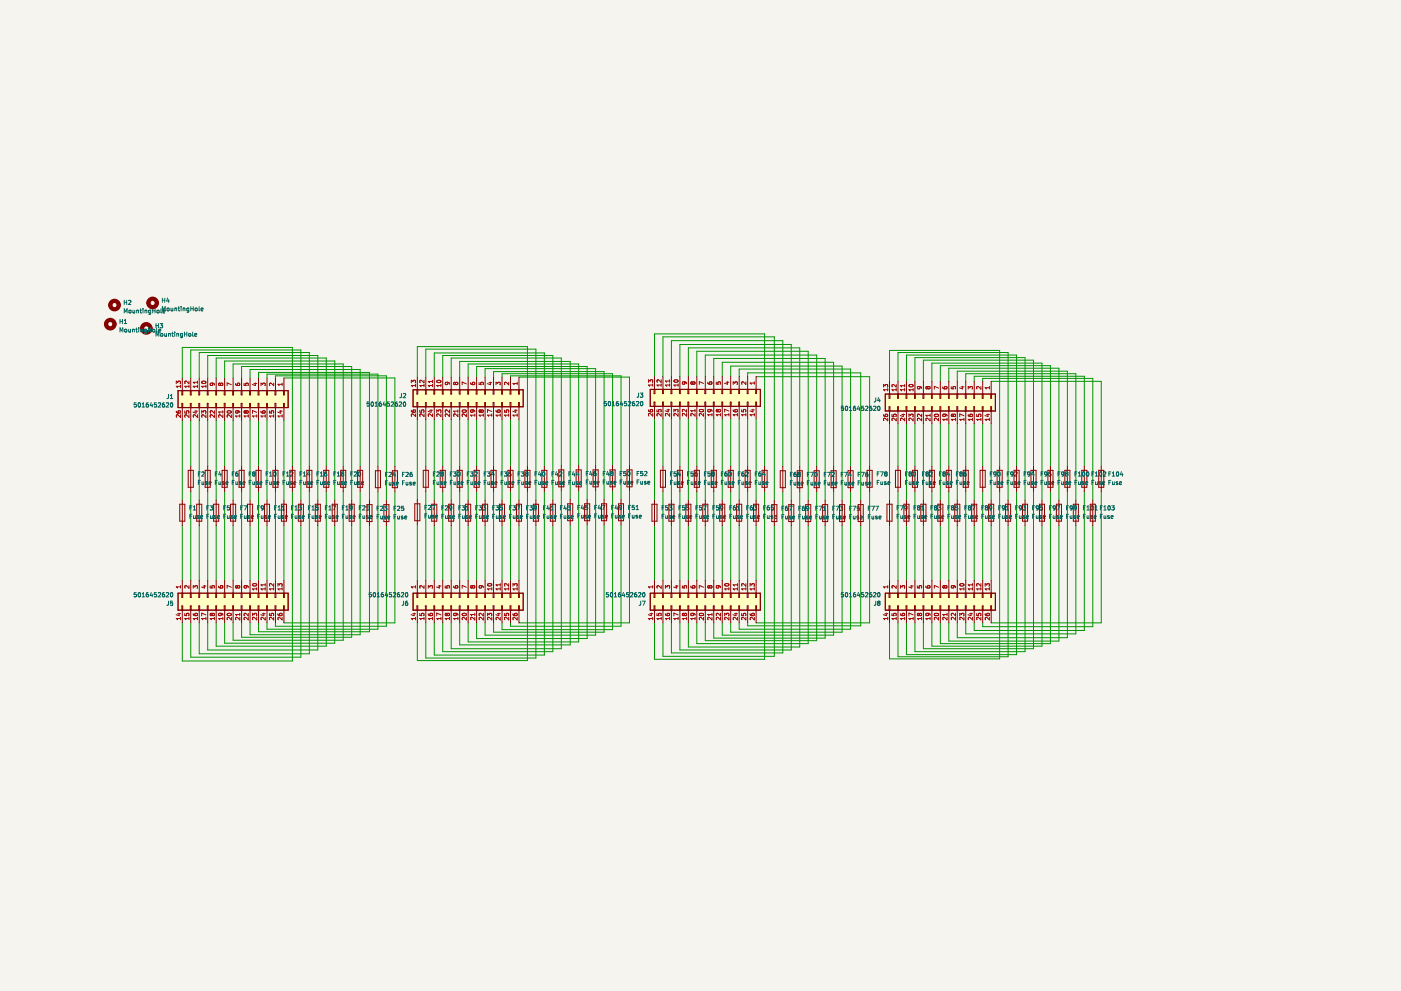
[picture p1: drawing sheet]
<svg xmlns="http://www.w3.org/2000/svg" width="420mm" height="297mm" viewBox="0 0 420 297" stroke-linecap="round" stroke-linejoin="round" font-family="sans-serif">
<path d="M.1 0h420.1v297h-420.1z" fill-rule="evenodd" fill="#f5f4ef" stroke="#f5f4ef" stroke-width=".35"/>
<g fill="#ffffc2" stroke="#ffffc2" stroke-width=".35">
<path d="M123.9 177.8h33v5.1h-33z" fill-rule="evenodd"/>
<path d="M195 177.8h33v5.1h-33z" fill-rule="evenodd"/>
<path d="M123.9 116.8h33v5.1h-33z" fill-rule="evenodd"/>
<path d="M195 116.7h33v5.1h-33z" fill-rule="evenodd"/>
<path d="M265.5 118.1h33v5.1h-33z" fill-rule="evenodd"/>
<path d="M265.5 177.8h33v5.1h-33z" fill-rule="evenodd"/>
<path d="M53.4 177.8h33v5.1h-33z" fill-rule="evenodd"/>
<path d="M53.4 117.1h33v5.1h-33z" fill-rule="evenodd"/>
</g>
<g fill="none" stroke="#840000" stroke-width=".3">
<path d="M53.4 117.1h33v5.1h-33zM54.5 117.1v1.3h.3v-1.3M54.7 113.3v3.8M57.1 117.1v1.3h.2v-1.3M57.2 113.3v3.8M59.6 117.1v1.3h.3v-1.3M59.7 113.3v3.8M62.2 117.1v1.3h.2v-1.3M62.3 113.3v3.8M64.7 117.1v1.3h.3v-1.3M64.8 113.3v3.8M67.2 117.1v1.3h.3v-1.3"/>
<path d="M67.4 113.3v3.8M69.8 117.1v1.3h.2v-1.3M69.9 113.3v3.8M72.3 117.1v1.3h.3v-1.3M72.4 113.3v3.8M74.9 117.1v1.3h.2v-1.3M75 113.3v3.8M77.4 117.1v1.3h.3v-1.3M77.5 113.3v3.8M79.9 117.1v1.3h.3v-1.3M80.1 113.3v3.8M82.5 117.1v1.3h.2v-1.3"/>
<path d="M82.6 113.3v3.8M85 117.1v1.3h.3v-1.3M85.1 113.3v3.8M123.9 116.8h33v5.1h-33zM125 116.8v1.3h.3v-1.3M125.2 113v3.8M127.6 116.8v1.3h.2v-1.3M127.7 113v3.8M130.1 116.8v1.3h.3v-1.3M130.2 113v3.8M132.6 116.8v1.3h.3v-1.3M132.8 113v3.8"/>
<path d="M135.2 116.8v1.3h.2v-1.3M135.3 113v3.8M137.7 116.8v1.3h.3v-1.3M137.9 113v3.8M140.3 116.8v1.3h.2v-1.3M140.4 113v3.8M142.8 116.8v1.3h.3v-1.3M142.9 113v3.8M145.3 116.8v1.3h.3v-1.3M145.5 113v3.8M147.9 116.8v1.3h.2v-1.3M148 113v3.8"/>
<path d="M150.4 116.8v1.3h.3v-1.3M150.6 113v3.8M153 116.8v1.3h.2v-1.3M153.1 113v3.8M155.5 116.8v1.3h.3v-1.3M155.6 113v3.8M195 116.7h33v5.1h-33zM196.2 116.7v1.3h.2v-1.3M196.3 112.9v3.8M198.7 116.7v1.3h.2v-1.3M198.8 112.9v3.8M201.2 116.7v1.3h.3v-1.3"/>
<path d="M201.4 112.9v3.8M203.8 116.7v1.3h.2v-1.3M203.9 112.9v3.8M206.3 116.7v1.3h.3v-1.3M206.4 112.9v3.8M208.9 116.7v1.3h.2v-1.3M209 112.9v3.8M211.4 116.7v1.3h.2v-1.3M211.5 112.9v3.8M213.9 116.7v1.3h.3v-1.3M214.1 112.9v3.8M216.5 116.7v1.3h.2v-1.3"/>
<path d="M216.6 112.9v3.8M219 116.7v1.3h.3v-1.3M219.1 112.9v3.8M221.6 116.7v1.3h.2v-1.3M221.7 112.9v3.8M224.1 116.7v1.3h.2v-1.3M224.2 112.9v3.8M226.6 116.7v1.3h.3v-1.3M226.8 112.9v3.8M265.5 118.1h33v5.1h-33zM266.6 118.1v1.3h.3v-1.3M266.8 114.3v3.8"/>
<path d="M269.2 118.1v1.3h.2v-1.3M269.3 114.3v3.8M271.7 118.1v1.3h.3v-1.3M271.8 114.3v3.8M274.3 118.1v1.3h.2v-1.3M274.4 114.3v3.8M276.8 118.1v1.3h.3v-1.3M276.9 114.3v3.8M279.3 118.1v1.3h.3v-1.3M279.5 114.3v3.8M281.9 118.1v1.3h.2v-1.3M282 114.3v3.8"/>
<path d="M284.4 118.1v1.3h.3v-1.3M284.5 114.3v3.8M287 118.1v1.3h.2v-1.3M287.1 114.3v3.8M289.5 118.1v1.3h.3v-1.3M289.6 114.3v3.8M292 118.1v1.3h.3v-1.3M292.2 114.3v3.8M294.6 118.1v1.3h.2v-1.3M294.7 114.3v3.8M297.1 118.1v1.3h.3v-1.3M297.2 114.3v3.8"/>
<path d="M54.5 122.2v-1.3h.3v1.3M54.7 122.2v3.8M57.1 122.2v-1.3h.2v1.3M57.2 122.2v3.8M57.2 139.7v7.6M59.6 122.2v-1.3h.3v1.3M59.7 122.2v3.8M62.2 122.2v-1.3h.2v1.3M62.3 122.2v3.8M62.3 139.7v7.6M64.7 122.2v-1.3h.3v1.3M64.8 122.2v3.8"/>
<path d="M67.2 122.2v-1.3h.3v1.3M67.4 122.2v3.8M67.4 139.7v7.6M69.8 122.2v-1.3h.2v1.3M69.9 122.2v3.8M72.3 122.2v-1.3h.3v1.3M72.4 122.2v3.8M72.4 139.7v7.6M74.9 122.2v-1.3h.2v1.3M75 122.2v3.8M77.4 122.2v-1.3h.3v1.3M77.5 122.2v3.8"/>
<path d="M77.5 139.7v7.6M79.9 122.2v-1.3h.3v1.3M80.1 122.2v3.8M82.5 122.2v-1.3h.2v1.3M82.6 122.2v3.8M82.6 139.7v7.6M85 122.2v-1.3h.3v1.3M85.1 122.2v3.8M87.7 139.7v7.6M92.8 139.7v7.6M97.9 139.7v7.6M102.9 139.7v7.6"/>
<path d="M108 139.7v7.6M113.3 139.8v7.7M118.4 139.8v7.7M125 121.9v-1.2h.3v1.2M125.2 121.9v3.8M127.6 121.9v-1.2h.2v1.2M127.7 121.9v3.8M127.7 139.7v7.6M130.1 121.9v-1.2h.3v1.2M130.2 121.9v3.8M132.6 121.9v-1.2h.3v1.2M132.8 121.9v3.8"/>
<path d="M132.8 139.7v7.6M135.2 121.9v-1.2h.2v1.2M135.3 121.9v3.8M137.7 121.9v-1.2h.3v1.2M137.9 121.9v3.8M137.9 139.7v7.6M140.3 121.9v-1.2h.2v1.2M140.4 121.9v3.8M142.8 121.9v-1.2h.3v1.2M142.9 121.9v3.8M142.9 139.7v7.6M145.3 121.9v-1.2h.3v1.2"/>
<path d="M145.5 121.9v3.8M147.9 121.9v-1.2h.2v1.2M148 121.9v3.8M148 139.7v7.6M150.4 121.9v-1.2h.3v1.2M150.6 121.9v3.8M153 121.9v-1.2h.2v1.2M153.1 121.9v3.8M153.1 139.7v7.6M155.5 121.9v-1.2h.3v1.2M155.6 121.9v3.8M158.2 139.7v7.6"/>
<path d="M163.3 139.7v7.6M168.3 139.6v7.6M173.5 139.6v7.6M178.6 139.6v7.6M183.7 139.6v7.6M188.8 139.6v7.6M196.2 121.8v-1.3h.2v1.3M196.3 121.8v3.8M198.7 121.8v-1.3h.2v1.3M198.8 121.8v3.8M198.8 139.7v7.6M201.2 121.8v-1.3h.3v1.3"/>
<path d="M201.4 121.8v3.8M203.8 121.8v-1.3h.2v1.3M203.9 121.8v3.8M203.9 139.7v7.6M206.3 121.8v-1.3h.3v1.3M206.4 121.8v3.8M208.9 121.8v-1.3h.2v1.3M209 121.8v3.8M209 139.7v7.6M211.4 121.8v-1.3h.2v1.3M211.5 121.8v3.8M213.9 121.8v-1.3h.3v1.3"/>
<path d="M214.1 121.8v3.8M214.1 139.7v7.6M216.5 121.8v-1.3h.2v1.3M216.6 121.8v3.8M219 121.8v-1.3h.3v1.3M219.1 121.8v3.8M219.1 139.7v7.6M221.6 121.8v-1.3h.2v1.3M221.7 121.8v3.8M224.1 121.8v-1.3h.2v1.3M224.2 121.8v3.8M224.2 139.7v7.6"/>
<path d="M226.6 121.8v-1.3h.3v1.3M226.8 121.8v3.8M229.3 139.7v7.6M234.8 139.8v7.7M239.8 139.8v7.7M244.9 139.8v7.7M250 139.8v7.7M255.1 139.8v7.7M260.8 139.7v7.6M266.6 123.2v-1.3h.3v1.3M266.8 123.2v3.8M269.2 123.2v-1.3h.2v1.3"/>
<path d="M269.3 123.2v3.8M269.3 139.7v7.6M271.7 123.2v-1.3h.3v1.3M271.8 123.2v3.8M274.3 123.2v-1.3h.2v1.3M274.4 123.2v3.8M274.4 139.7v7.6M276.8 123.2v-1.3h.3v1.3M276.9 123.2v3.8M279.3 123.2v-1.3h.3v1.3M279.5 123.2v3.8M279.5 139.7v7.6"/>
<path d="M281.9 123.2v-1.3h.2v1.3M282 123.2v3.8M284.4 123.2v-1.3h.3v1.3M284.5 123.2v3.8M284.5 139.7v7.6M287 123.2v-1.3h.2v1.3M287.1 123.2v3.8M289.5 123.2v-1.3h.3v1.3M289.6 123.2v3.8M289.6 139.7v7.6M292 123.2v-1.3h.3v1.3M292.2 123.2v3.8"/>
<path d="M294.6 123.2v-1.3h.2v1.3M294.7 123.2v3.8M294.7 139.7v7.6M297.1 123.2v-1.3h.3v1.3M297.2 123.2v3.8M299.8 139.7v7.6M304.9 139.7v7.6M309.9 139.7v7.6M315 139.7v7.6M320.1 139.7v7.6M325.2 139.7v7.6M330.3 139.7v7.6"/>
<path d="M53.9 151.1h1.5v5.1h-1.5zM54.7 149.9v7.6M56.4 141h1.6v5.1h-1.6zM59 151.1h1.5v5.1h-1.5zM59.7 149.9v7.6M61.5 141h1.6v5.1h-1.6zM64.1 151.1h1.5v5.1h-1.5zM64.8 149.9v7.6M66.6 141h1.5v5.1h-1.5zM69.1 151.1h1.6v5.1h-1.6zM69.9 149.9v7.6M71.7 141h1.5v5.1h-1.5z"/>
<path d="M74.2 151.1h1.6v5.1h-1.6zM75 149.9v7.6M76.8 141h1.5v5.1h-1.5zM79.3 151.1h1.5v5.1h-1.5zM80.1 149.9v7.6M81.8 141h1.6v5.1h-1.6zM84.4 151.1h1.5v5.1h-1.5zM85.1 149.9v7.6M86.9 141h1.6v5.1h-1.6zM89.5 151.1h1.5v5.1h-1.5zM90.2 149.9v7.6M92 141h1.5v5.1h-1.5z"/>
<path d="M94.5 151.1h1.6v5.1h-1.6zM95.3 149.9v7.6M97.1 141h1.5v5.1h-1.5zM99.6 151.1h1.6v5.1h-1.6zM100.4 149.9v7.6M102.2 141h1.5v5.1h-1.5zM104.7 151.1h1.5v5.1h-1.5zM105.5 149.9v7.6M107.2 141h1.6v5.1h-1.6zM110 151.3h1.6v5h-1.6zM110.8 150v7.6M112.6 141.1h1.5v5.1h-1.5z"/>
<path d="M115.1 151.3h1.5v5h-1.5zM115.9 150v7.6M117.7 141.1h1.5v5.1h-1.5zM124.4 151h1.5v5.1h-1.5zM125.2 149.7v7.7M126.9 141h1.6v5.1h-1.6zM129.5 151.1h1.5v5.1h-1.5zM130.2 149.9v7.6M132 141h1.5v5.1h-1.5zM134.6 151.1h1.5v5.1h-1.5zM135.3 149.9v7.6M137.1 141h1.5v5.1h-1.5z"/>
<path d="M139.6 151.1h1.6v5.1h-1.6zM140.4 149.9v7.6M142.2 141h1.5v5.1h-1.5zM144.7 151.1h1.5v5.1h-1.5zM145.5 149.9v7.6M147.3 141h1.5v5.1h-1.5zM149.8 151.1h1.5v5.1h-1.5zM150.6 149.9v7.6M152.3 141h1.6v5.1h-1.6zM154.9 151.1h1.5v5.1h-1.5zM155.6 149.9v7.6M157.4 141h1.5v5.1h-1.5z"/>
<path d="M160 151.1h1.5v5.1h-1.5zM160.7 149.9v7.6M162.5 141h1.5v5.1h-1.5zM165 151.1h1.6v5.1h-1.6zM165.8 149.9v7.6M167.6 140.8h1.5v5.1h-1.5zM170.2 151h1.6v5.1h-1.6zM171 149.7v7.7M172.8 140.8h1.5v5.1h-1.5zM175.3 151h1.5v5.1h-1.5zM176.1 149.7v7.7M177.9 140.8h1.5v5.1h-1.5z"/>
<path d="M180.4 151h1.5v5.1h-1.5zM181.2 149.7v7.7M182.9 140.8h1.6v5.1h-1.6zM185.5 151h1.5v5.1h-1.5zM186.2 149.7v7.7M188 140.8h1.5v5.1h-1.5zM195.5 151.1h1.5v5.1h-1.5zM196.3 149.9v7.6M198.1 141h1.5v5.1h-1.5zM200.6 151.1h1.5v5.1h-1.5zM201.4 149.9v7.6M203.1 141h1.6v5.1h-1.6z"/>
<path d="M205.7 151.1h1.5v5.1h-1.5zM206.4 149.9v7.6M208.2 141h1.5v5.1h-1.5zM210.8 151.1h1.5v5.1h-1.5zM211.5 149.9v7.6M213.3 141h1.5v5.1h-1.5zM215.8 151.1h1.6v5.1h-1.6zM216.6 149.9v7.6M218.4 141h1.5v5.1h-1.5zM220.9 151.1h1.5v5.1h-1.5zM221.7 149.9v7.6M223.5 141h1.5v5.1h-1.5z"/>
<path d="M226 151.1h1.5v5.1h-1.5zM226.8 149.9v7.6M228.5 141h1.6v5.1h-1.6zM231.5 151.3h1.5v5h-1.5zM232.2 150v7.6M234 141.1h1.5v5.1h-1.5zM236.5 151.3h1.6v5h-1.6zM237.3 150v7.6M239.1 141.1h1.5v5.1h-1.5zM241.6 151.3h1.5v5h-1.5zM242.4 150v7.6M244.2 141.1h1.5v5.1h-1.5z"/>
<path d="M246.7 151.3h1.5v5h-1.5zM247.5 150v7.6M249.2 141.1h1.6v5.1h-1.6zM251.8 151.3h1.5v5h-1.5zM252.5 150v7.6M254.3 141.1h1.5v5.1h-1.5zM257.4 151.3h1.5v5h-1.5zM258.1 150v7.6M260 141h1.6v5.1h-1.6zM266 151.1h1.5v5.1h-1.5zM266.8 149.9v7.6M268.5 141h1.6v5.1h-1.6z"/>
<path d="M271.1 151.1h1.5v5.1h-1.5zM271.8 149.9v7.6M273.6 141h1.5v5.1h-1.5zM276.2 151.1h1.5v5.1h-1.5zM276.9 149.9v7.6M278.7 141h1.5v5.1h-1.5zM281.2 151.1h1.6v5.1h-1.6zM282 149.9v7.6M283.8 141h1.5v5.1h-1.5zM286.3 151.1h1.5v5.1h-1.5zM287.1 149.9v7.6M288.9 141h1.5v5.1h-1.5z"/>
<path d="M291.4 151.1h1.5v5.1h-1.5zM292.2 149.9v7.6M293.9 141h1.6v5.1h-1.6zM296.5 151.1h1.5v5.1h-1.5zM297.2 149.9v7.6M299 141h1.5v5.1h-1.5zM301.6 151.1h1.5v5.1h-1.5zM302.3 149.9v7.6M304.1 141h1.5v5.1h-1.5zM306.6 151.1h1.6v5.1h-1.6zM307.4 149.9v7.6M309.2 141h1.5v5.1h-1.5z"/>
<path d="M311.7 151.1h1.5v5.1h-1.5zM312.5 149.9v7.6M314.3 141h1.5v5.1h-1.5zM316.8 151.1h1.5v5.1h-1.5zM317.6 149.9v7.6M319.3 141h1.6v5.1h-1.6zM321.9 151.1h1.5v5.1h-1.5zM322.6 149.9v7.6M324.4 141h1.5v5.1h-1.5zM327 151.1h1.5v5.1h-1.5zM327.7 149.9v7.6M329.5 141h1.5v5.1h-1.5z"/>
<path d="M53.4 177.8h33v5.1h-33zM54.5 177.8v1.3h.3v-1.3M54.7 174v3.8M57.1 177.8v1.3h.2v-1.3M57.2 174v3.8M59.6 177.8v1.3h.3v-1.3M59.7 174v3.8M62.2 177.8v1.3h.2v-1.3M62.3 174v3.8M64.7 177.8v1.3h.3v-1.3M64.8 174v3.8M67.2 177.8v1.3h.3v-1.3"/>
<path d="M67.4 174v3.8M69.8 177.8v1.3h.2v-1.3M69.9 174v3.8M72.3 177.8v1.3h.3v-1.3M72.4 174v3.8M74.9 177.8v1.3h.2v-1.3M75 174v3.8M77.4 177.8v1.3h.3v-1.3M77.5 174v3.8M79.9 177.8v1.3h.3v-1.3M80.1 174v3.8M82.5 177.8v1.3h.2v-1.3"/>
<path d="M82.6 174v3.8M85 177.8v1.3h.3v-1.3M85.1 174v3.8M123.9 177.8h33v5.1h-33zM125 177.8v1.3h.3v-1.3M125.2 174v3.8M127.6 177.8v1.3h.2v-1.3M127.7 174v3.8M130.1 177.8v1.3h.3v-1.3M130.2 174v3.8M132.6 177.8v1.3h.3v-1.3M132.8 174v3.8"/>
<path d="M135.2 177.8v1.3h.2v-1.3M135.3 174v3.8M137.7 177.8v1.3h.3v-1.3M137.9 174v3.8M140.3 177.8v1.3h.2v-1.3M140.4 174v3.8M142.8 177.8v1.3h.3v-1.3M142.9 174v3.8M145.3 177.8v1.3h.3v-1.3M145.5 174v3.8M147.9 177.8v1.3h.2v-1.3M148 174v3.8"/>
<path d="M150.4 177.8v1.3h.3v-1.3M150.6 174v3.8M153 177.8v1.3h.2v-1.3M153.1 174v3.8M155.5 177.8v1.3h.3v-1.3M155.6 174v3.8M195 177.8h33v5.1h-33zM196.2 177.8v1.3h.2v-1.3M196.3 174v3.8M198.7 177.8v1.3h.2v-1.3M198.8 174v3.8M201.2 177.8v1.3h.3v-1.3"/>
<path d="M201.4 174v3.8M203.8 177.8v1.3h.2v-1.3M203.9 174v3.8M206.3 177.8v1.3h.3v-1.3M206.4 174v3.8M208.9 177.8v1.3h.2v-1.3M209 174v3.8M211.4 177.8v1.3h.2v-1.3M211.5 174v3.8M213.9 177.8v1.3h.3v-1.3M214.1 174v3.8M216.5 177.8v1.3h.2v-1.3"/>
<path d="M216.6 174v3.8M219 177.8v1.3h.3v-1.3M219.1 174v3.8M221.6 177.8v1.3h.2v-1.3M221.7 174v3.8M224.1 177.8v1.3h.2v-1.3M224.2 174v3.8M226.6 177.8v1.3h.3v-1.3M226.8 174v3.8M265.5 177.8h33v5.1h-33zM266.6 177.8v1.3h.3v-1.3M266.8 174v3.8"/>
<path d="M269.2 177.8v1.3h.2v-1.3M269.3 174v3.8M271.7 177.8v1.3h.3v-1.3M271.8 174v3.8M274.3 177.8v1.3h.2v-1.3M274.4 174v3.8M276.8 177.8v1.3h.3v-1.3M276.9 174v3.8M279.3 177.8v1.3h.3v-1.3M279.5 174v3.8M281.9 177.8v1.3h.2v-1.3M282 174v3.8"/>
<path d="M284.4 177.8v1.3h.3v-1.3M284.5 174v3.8M287 177.8v1.3h.2v-1.3M287.1 174v3.8M289.5 177.8v1.3h.3v-1.3M289.6 174v3.8M292 177.8v1.3h.3v-1.3M292.2 174v3.8M294.6 177.8v1.3h.2v-1.3M294.7 174v3.8M297.1 177.8v1.3h.3v-1.3M297.2 174v3.8"/>
<path d="M54.5 182.9v-1.3h.3v1.3M54.7 182.9v3.8M57.1 182.9v-1.3h.2v1.3M57.2 182.9v3.8M59.6 182.9v-1.3h.3v1.3M59.7 182.9v3.8M62.2 182.9v-1.3h.2v1.3M62.3 182.9v3.8M64.7 182.9v-1.3h.3v1.3M64.8 182.9v3.8M67.2 182.9v-1.3h.3v1.3M67.4 182.9v3.8"/>
<path d="M69.8 182.9v-1.3h.2v1.3M69.9 182.9v3.8M72.3 182.9v-1.3h.3v1.3M72.4 182.9v3.8M74.9 182.9v-1.3h.2v1.3M75 182.9v3.8M77.4 182.9v-1.3h.3v1.3M77.5 182.9v3.8M79.9 182.9v-1.3h.3v1.3M80.1 182.9v3.8M82.5 182.9v-1.3h.2v1.3M82.6 182.9v3.8"/>
<path d="M85 182.9v-1.3h.3v1.3M85.1 182.9v3.8M125 182.9v-1.3h.3v1.3M125.2 182.9v3.8M127.6 182.9v-1.3h.2v1.3M127.7 182.9v3.8M130.1 182.9v-1.3h.3v1.3M130.2 182.9v3.8M132.6 182.9v-1.3h.3v1.3M132.8 182.9v3.8M135.2 182.9v-1.3h.2v1.3M135.3 182.9v3.8"/>
<path d="M137.7 182.9v-1.3h.3v1.3M137.9 182.9v3.8M140.3 182.9v-1.3h.2v1.3M140.4 182.9v3.8M142.8 182.9v-1.3h.3v1.3M142.9 182.9v3.8M145.3 182.9v-1.3h.3v1.3M145.5 182.9v3.8M147.9 182.9v-1.3h.2v1.3M148 182.9v3.8M150.4 182.9v-1.3h.3v1.3M150.6 182.9v3.8"/>
<path d="M153 182.9v-1.3h.2v1.3M153.1 182.9v3.8M155.5 182.9v-1.3h.3v1.3M155.6 182.9v3.8M196.2 182.9v-1.3h.2v1.3M196.3 182.9v3.8M198.7 182.9v-1.3h.2v1.3M198.8 182.9v3.8M201.2 182.9v-1.3h.3v1.3M201.4 182.9v3.8M203.8 182.9v-1.3h.2v1.3M203.9 182.9v3.8"/>
<path d="M206.3 182.9v-1.3h.3v1.3M206.4 182.9v3.8M208.9 182.9v-1.3h.2v1.3M209 182.9v3.8M211.4 182.9v-1.3h.2v1.3M211.5 182.9v3.8M213.9 182.9v-1.3h.3v1.3M214.1 182.9v3.8M216.5 182.9v-1.3h.2v1.3M216.6 182.9v3.8M219 182.9v-1.3h.3v1.3M219.1 182.9v3.8"/>
<path d="M221.6 182.9v-1.3h.2v1.3M221.7 182.9v3.8M224.1 182.9v-1.3h.2v1.3M224.2 182.9v3.8M226.6 182.9v-1.3h.3v1.3M226.8 182.9v3.8M266.6 182.9v-1.3h.3v1.3M266.8 182.9v3.8M269.2 182.9v-1.3h.2v1.3M269.3 182.9v3.8M271.7 182.9v-1.3h.3v1.3M271.8 182.9v3.8"/>
<path d="M274.3 182.9v-1.3h.2v1.3M274.4 182.9v3.8M276.8 182.9v-1.3h.3v1.3M276.9 182.9v3.8M279.3 182.9v-1.3h.3v1.3M279.5 182.9v3.8M281.9 182.9v-1.3h.2v1.3M282 182.9v3.8M284.4 182.9v-1.3h.3v1.3M284.5 182.9v3.8M287 182.9v-1.3h.2v1.3M287.1 182.9v3.8"/>
<path d="M289.5 182.9v-1.3h.3v1.3M289.6 182.9v3.8M292 182.9v-1.3h.3v1.3M292.2 182.9v3.8M294.6 182.9v-1.3h.2v1.3M294.7 182.9v3.8M297.1 182.9v-1.3h.3v1.3M297.2 182.9v3.8"/>
</g>
<g fill="none" stroke="#009600" stroke-width=".3">
<path d="M54.7 113.3v-9.2h33v35.6M57.2 113.3v-8.4h33v45M59.7 113.3v-7.6h33.1v34M62.3 113.3v-6.7h33v43.3M64.8 113.3v-6h33.1v32.4M67.4 113.3v-5.1h33v41.7M69.9 113.3v-4.2h33v30.6M72.4 113.3v-3.4h33.1v40M75 113.3v-2.6h33v29M77.5 113.3v-1.7h33.3v38.4M80.1 113.3v-1.2h33.2v27.7M82.6 113.3v-.6h33.3v37.3"/>
<path d="M85.1 113.3h33.3v26.5M125.2 113v-9.1h33v35.8M127.7 113v-8.3h33v45.2M130.2 113v-7.2h33.1v33.9M132.8 113v-6.4h33v43.3M135.3 113v-5.7h33v32.3M137.9 113v-4.7h33.1v41.4M140.4 113v-3.9h33.1v30.5M142.9 113v-3.1h33.2v39.8M145.5 113v-2.5h33.1v29.1M148 113v-1.6h33.2v38.3M150.6 113v-1h33.1v27.6"/>
<path d="M153.1 113v-.3h33.1v37M155.6 113h33.2v26.6M196.3 112.9v-12.8h33v39.6M198.8 112.9v-11.9h33.4v49M201.4 112.9v-10.8h33.4v37.7M203.9 112.9v-9.6h33.4v46.7M206.4 112.9v-8.6h33.4v35.5M209 112.9v-7.6h33.4v44.7M211.5 112.9v-6.5h33.4v33.4M214.1 112.9v-5.5h33.4v42.6M216.6 112.9v-4.3h33.4v31.2M219.1 112.9v-3.2h33.4v40.3"/>
<path d="M221.7 112.9v-2.3h33.4v29.2M224.2 112.9v-1.1h33.9v38.2M226.8 112.9h34v26.8M266.8 114.3v-9.3h33v34.7M269.3 114.3v-8.6h33v44.2M271.8 114.3v-7.9h33.1v33.3M274.4 114.3v-7.1h33v42.7M276.9 114.3v-6.3h33v31.7M279.5 114.3v-5.5h33v41.1M282 114.3v-4.7h33v30.1M284.5 114.3v-3.9h33.1v39.5M287.1 114.3v-3h33v28.4"/>
<path d="M289.6 114.3v-2.3h33v37.9M292.2 114.3v-1.5h33v26.9M294.7 114.3v-.9h33v36.5M297.2 114.3h33.1v25.4M54.7 126v23.9M57.2 126v13.7M59.7 126v23.9M62.3 126v13.7M64.8 126v23.9M67.4 126v13.7M69.9 126v23.9M72.4 126v13.7"/>
<path d="M75 126v23.9M77.5 126v13.7M80.1 126v23.9M82.6 126v13.7M85.1 126v23.9M125.2 125.7v24M127.7 125.7v14M130.2 125.7v24.2M132.8 125.7v14M135.3 125.7v24.2M137.9 125.7v14M140.4 125.7v24.2"/>
<path d="M142.9 125.7v14M145.5 125.7v24.2M148 125.7v14M150.6 125.7v24.2M153.1 125.7v14M155.6 125.7v24.2M196.3 125.6v24.3M198.8 125.6v14.1M201.4 125.6v24.3M203.9 125.6v14.1M206.4 125.6v24.3M209 125.6v14.1"/>
<path d="M211.5 125.6v24.3M214.1 125.6v14.1M216.6 125.6v24.3M219.1 125.6v14.1M221.7 125.6v24.3M224.2 125.6v14.1M226.8 125.6v24.3M266.8 127v22.9M269.3 127v12.7M271.8 127v22.9M274.4 127v12.7M276.9 127v22.9"/>
<path d="M279.5 127v12.7M282 127v22.9M284.5 127v12.7M287.1 127v22.9M289.6 127v12.7M292.2 127v22.9M294.7 127v12.7M297.2 127v22.9M54.7 157.5v16.5M57.2 147.3v26.7M59.7 157.5v16.5M62.3 147.3v26.7"/>
<path d="M64.8 157.5v16.5M67.4 147.3v26.7M69.9 157.5v16.5M72.4 147.3v26.7M75 157.5v16.5M77.5 147.3v26.7M80.1 157.5v16.5M82.6 147.3v26.7M85.1 157.5v16.5M87.7 147.3v50.8h-33v-11.4M90.2 157.5v39.5h-33v-10.3M92.8 147.3v48.7h-33.1v-9.3"/>
<path d="M95.3 157.5v37.3h-33v-8.1M97.9 147.3v46.4h-33.1v-7M100.4 157.5v35.3h-33v-6.1M102.9 147.3v44.6h-33v-5.2M105.5 157.5v33.5h-33.1v-4.3M108 147.3v43h-33v-3.6M110.8 157.6v31.8h-33.3v-2.7M113.3 147.5v41.1h-33.2v-1.9M115.9 157.6v30.1h-33.3v-1M118.4 147.5v39.2h-33.3M125.2 157.4v16.6M127.7 147.3v26.7"/>
<path d="M130.2 157.5v16.5M132.8 147.3v26.7M135.3 157.5v16.5M137.9 147.3v26.7M140.4 157.5v16.5M142.9 147.3v26.7M145.5 157.5v16.5M148 147.3v26.7M150.6 157.5v16.5M153.1 147.3v26.7M155.6 157.5v16.5M158.2 147.3v50.7h-33v-11.3"/>
<path d="M160.7 157.5v39.7h-33v-10.5M163.3 147.3v49h-33.1v-9.6M165.8 157.5v37.8h-33v-8.6M168.3 147.2v47.2h-33v-7.7M171 157.4v35.9h-33.1v-6.6M173.5 147.2v45.2h-33.1v-5.7M176.1 157.4v34h-33.2v-4.7M178.6 147.2v43.2h-33.1v-3.7M181.2 157.4v32.1h-33.2v-2.8M183.7 147.2v41.5h-33.1v-2M186.2 157.4v30.3h-33.1v-1M188.8 147.2v39.5h-33.2"/>
<path d="M196.3 157.5v16.5M198.8 147.3v26.7M201.4 157.5v16.5M203.9 147.3v26.7M206.4 157.5v16.5M209 147.3v26.7M211.5 157.5v16.5M214.1 147.3v26.7M216.6 157.5v16.5M219.1 147.3v26.7M221.7 157.5v16.5M224.2 147.3v26.7"/>
<path d="M226.8 157.5v16.5M229.3 147.3v50.3h-33v-10.9M232.2 157.6v39.1h-33.4v-10M234.8 147.5v48.2h-33.4v-9M237.3 157.6v37.2h-33.4v-8.1M239.8 147.5v46.4h-33.4v-7.2M242.4 157.6v35.3h-33.4v-6.2M244.9 147.5v44.5h-33.4v-5.3M247.5 157.6v33.7h-33.4v-4.6M250 147.5v42.9h-33.4v-3.7M252.5 157.6v31.9h-33.4v-2.8M255.1 147.5v41.1h-33.4v-1.9"/>
<path d="M258.1 157.6v30h-33.9v-.9M260.8 147.3v39.4h-34M266.8 157.5v16.5M269.3 147.3v26.7M271.8 157.5v16.5M274.4 147.3v26.7M276.9 157.5v16.5M279.5 147.3v26.7M282 157.5v16.5M284.5 147.3v26.7M287.1 157.5v16.5M289.6 147.3v26.7"/>
<path d="M292.2 157.5v16.5M294.7 147.3v26.7M297.2 157.5v16.5M299.8 147.3v50.2h-33v-10.8M302.3 157.5v39.4h-33v-10.2M304.9 147.3v48.9h-33.1v-9.5M307.4 157.5v37.8h-33v-8.6M309.9 147.3v47.1h-33v-7.7M312.5 157.5v36.2h-33v-7M315 147.3v45.6h-33v-6.2M317.6 157.5v34.7h-33.1v-5.5M320.1 147.3v43.8h-33v-4.4"/>
<path d="M322.6 157.5v32.5h-33v-3.3M325.2 147.3v41.7h-33v-2.3M327.7 157.5v30.3h-33v-1.1M330.3 147.3v39.4h-33.1"/>
</g>
<g fill="none" stroke="#006464" stroke-width=".3">
<path d="M36 95.7v1.3M36 99.5v-1.2l.4 .9 .4-.9v1.2M36 96.3h.7M36.7 95.7v1.3M37.3 90v1.3M37.3 93.8v-1.3l.4 1 .4-1v1.3M37.3 90.6h.7M37.3 97h.7M37.3 96.1l.3-.4v1.3M37.4 98.8h.6l-.1 .7-.5-.1zM38 90v1.3M38.5 90.1l.5-.1 .3 .4-.8 .9h.8"/>
<path d="M38.6 98.7l.1 .8 .4-.1M38.7 93.1h.6l-.1 .7-.5-.1zM39.1 98.7v.8M39.7 98.8l.5-.1 .1 .8M39.7 98.7v.8M39.9 93v.8l.5-.1M40.4 93v.8M40.7 98.7h.5M40.9 98.3v1l.3 .2M41 93.1l.5-.1 .1 .8M41 93v.8M41.6 98.3v.1"/>
<path d="M41.6 98.7v.8M42 93h.5M42.2 92.5v1.1l.3 .2M42.2 98.8l.5-.1 .1 .8M42.2 98.7v.8M42.9 92.5v.2M42.9 93v.8M43.5 93.1l.5-.1v.8M43.5 93v.8M43.9 98.7h-.3l-.3 .2 .1 .6h.5M43.9 98.7v1l-.2 .3-.3-.1M44.5 98.3v1.2"/>
<path d="M44.5 98.9h.7M45.2 93h-.4l-.2 .2 .1 .6h.5M45.2 93v1l-.3 .2h-.3M45.2 98.3v1.2M45.8 92.5v1.3M45.8 93.1h.7M45.8 98.8h.6l-.1 .7-.5-.1zM46.5 92.5v1.3M46.8 97v1.3M46.8 97.6h.7M47 98.3v1l.2 .2M47.1 93.1h.6l-.1 .7-.5-.1z"/>
<path d="M47.5 97v1.3M47.6 99.1l.6-.1-.1-.3-.5 .2 .1 .6h.4M48 97h.8l-.4 .5 .3 .1v.5h-.7M48.3 92.5v1.1l.2 .2M48.7 89.4v1.2M48.7 93.2v-1.3l.4 .9 .4-.9v1.3M48.7 90h.7M48.9 93.4l.6-.1-.1-.3-.5 .1v.7h.5M49.4 100v.7h.5M49.4 89.4v1.2M49.9 100v.8M50.1 92.5h.6l-.1 .6h-.5z"/>
<path d="M50.3 89.3l-.3 .9h.7M50.5 100v.8M50.6 89.8v.8M51.3 92.3l.1 .8h.4M51.5 100h.5M51.7 99.5v1.1l.3 .2M51.8 92.3v.9M52.4 99.5v.2M52.4 100v.8M52.4 92.5l.5-.1 .1 .8M52.4 92.3v.9M53 100v.8"/>
<path d="M53.4 92.3h.5M53.6 91.9v1.1l.3 .2M54.3 92h.1M54.3 92.3v.9M54.7 100v1l-.2 .2h-.3M54.9 92.3v.9M55 92.4h.4l.1 .8M55 92.4l-.1 .1M55.3 99.5v1.3M56 99.5v1.3M56.6 93.1h-.5v-.7h.5v1l-.2 .2-.3-.1M57.2 91.9v1.3"/>
<path d="M57.2 92.5h.7M57.8 99.5v1.1l.2 .2M57.9 91.9v1.3M58.6 92.5h.5l-.1 .6h-.4zM59.7 91.9v1.1l.2 .2M60.3 92.8l.6-.2-.1-.2-.5 .1 .1 .6h.4M46.8 100.8v-1.3l.4 .9 .4-.9v1.3M48.3 100h.3l.2 .2-.2 .6-.4-.2zM50.5 100.1l.5-.1 .1 .8M50.5 118.2v1.1l-.4 .2M51.1 119.5h.7M51.1 118.6l.4-.4v1.3"/>
<path d="M53 100.1l.5-.1 .1 .8M54.7 100h-.4l-.2 .2 .1 .5h.5M55.3 100.1h.7M56.6 100.1h.6l-.1 .6h-.5zM58.4 100.4l.6-.1-.1-.3-.5 .1 .1 .6h.4M120.4 117.9l-.1 1.1-.4 .2M120.9 118.1l.5-.2 .3 .4-.8 .9h.8M191.5 117.8v1.1l-.5 .2M192 117.8h.8l-.4 .5 .3 .1v.6h-.7M262.6 119.2v1.1l-.4 .2M263.5 119.2l-.3 .9h.8M263.8 119.6v.9"/>
<path d="M40.9 120.7h-.6l-.1 .6h.6l.1 .6h-.7M41.5 120.9l.2-.2a.62 .62 0 0 1 .5 .7 .62 .62 0 0 1-.6 .5l-.2-.4zM42.6 121.1l.4-.4v1.3M42.6 122h.7M43.9 121.3h.6l-.1 .6h-.5zM43.9 121.3l-.1 .2M44.4 120.7l-.3 .1-.3 .5M45.3 120.7l-.3 .9h.8M45.6 121.2v.8M46.9 120.7h-.6v.6h.6v.6h-.6M47.5 120.9l.4-.2 .3 .4-.8 .9h.8M49.3 120.7l-.6 .3v.8l.2 .2 .4-.1v-.6l-.4-.1-.2 .3"/>
<path d="M49.9 120.9l.5-.2 .2 .4-.8 .9h.8M51.2 120.9l.2-.2a.62 .62 0 0 1 .4 .7 .62 .62 0 0 1-.5 .5l-.2-.4zM110.7 120.5h-.6v.6l.6-.1v.6h-.6M111.4 120.6l.2-.1a.62 .62 0 0 1 .4 .6 .62 .62 0 0 1-.6 .6l-.1-.4zM112.5 121.8h.7M112.5 120.8l.3-.3v1.3M114.3 120.5l-.6 .3v.7l.2 .3 .4-.2v-.6h-.4l-.2 .2M115.2 120.4l-.3 .9h.8M115.5 120.9v.9M116.8 120.5h-.6l-.1 .6 .6-.1 .1 .6h-.7M117.3 120.6l.5-.1 .2 .3-.7 1h.7M119.1 120.5l-.5 .3-.1 .7 .3 .3 .4-.2-.1-.6h-.3l-.3 .2"/>
<path d="M119.7 120.6l.5-.1 .3 .3-.8 1h.8M121.1 120.6l.1-.1a.62 .62 0 0 1 .5 .6 .62 .62 0 0 1-.6 .6l-.2-.4zM181.2 121.5v.1M181.2 120.9v.1M181.2 120.9h.6M181.2 121.6h.6M181.8 120.9v.1M181.8 121v.5M181.8 120.4h-.6v.6M181.8 121.5v.1M182.5 120.5l.2-.1a.62 .62 0 0 1 .4 .6 .62 .62 0 0 1-.5 .6l-.2-.5zM183.6 121.6h.7"/>
<path d="M183.6 120.7l.4-.3v1.2M185.4 120.4l-.5 .3-.1 .7 .2 .2 .5-.1-.1-.6-.4-.1-.2 .3M186.3 120.3l-.3 .9h.8M186.6 120.8v.8M187.9 120.4h-.6l-.1 .6 .6-.1 .1 .6h-.7M188.4 120.5l.5-.1 .3 .3-.8 .9h.8M190.2 120.4h-.3l-.3 .5 .1 .6 .5 .1M190.2 120.9l-.3-.1-.3 .3M190.2 120.9l.1 .1M190.3 121.5l-.1 .1M190.3 121v.5M190.9 120.5l.4-.1 .3 .3-.8 .9h.8"/>
<path d="M192.2 120.5l.2-.1a.62 .62 0 0 1 .4 .6 .62 .62 0 0 1-.6 .6l-.1-.5zM253 121.8h-.6l-.1 .6 .6-.1 .1 .6h-.7M253.6 121.9l.2-.1a.62 .62 0 0 1 .5 .6 .62 .62 0 0 1-.6 .6l-.2-.5zM254.7 122.1l.4-.3v1.2M254.7 123h.7M256.5 121.8l-.5 .3-.1 .7 .3 .2 .4-.1-.1-.6-.3-.1-.3 .3M257.4 121.7l-.3 .9h.8M257.7 122.2v.8M259 121.8h-.6l-.1 .6 .7-.1v.6h-.7M259.6 121.9l.4-.1 .3 .3-.8 .9h.8M261.4 121.8l-.6 .3v.7l.2 .2 .4-.1v-.6l-.4-.1-.2 .3M262 121.9l.5-.1 .2 .3-.8 .9h.8"/>
<path d="M263.3 121.9l.2-.1a.62 .62 0 0 1 .4 .6 .62 .62 0 0 1-.5 .6l-.2-.5zM56.9 152.2h.5M56.9 154.7h.5M57.6 151.6h-.7v1.3M57.6 154.1h-.7v1.3M58 152.9h.7M58 152l.3-.4v1.3M58 154.6l.1 .8 .5-.1M58.6 154.6v.8M59.5 142h.4M59.5 144.6h.4M59.6 154.6h-.3l-.2 .2 .6 .4"/>
<path d="M59.7 155.2l-.6 .2M59.7 155.2h.1M60.1 141.4h-.6v1.3M60.1 144h-.6v1.3M60.2 155l.6-.1-.1-.3-.5 .1v.7h.5M60.5 141.6l.5-.2 .2 .4-.7 .9h.7M60.6 144.4v.8l.5-.1M61.1 144.4v.9M62 152.2h.5M62 154.7h.5M62.1 144.5l-.4 .1 .4 .3v.3h-.4M62.6 151.6h-.6v1.3"/>
<path d="M62.6 154.1h-.6v1.3M62.7 144.8l.6-.1-.1-.2-.5 .1 .1 .6h.4M63 151.6h.8l-.4 .5 .3 .1v.5h-.7M63.1 154.6l.1 .8 .5-.1M63.7 154.6v.8M64.6 142h.4M64.6 144.6h.4M64.7 154.6h-.3l-.2 .2 .5 .4M64.7 155.2l-.5 .2M64.7 155.2h.1M65.2 141.4h-.6v1.3M65.2 144h-.6v1.3"/>
<path d="M65.2 155l.6-.1v-.3l-.6 .1 .1 .7h.5M65.7 144.4v.8l.5-.1M65.9 141.4l-.3 .9h.8M66.2 141.9v.8M66.2 144.4v.9M67.1 152.2h.4M67.1 154.7h.4M67.2 144.5l-.5 .1 .5 .3v.3h-.5M67.7 151.6h-.6v1.3M67.7 154.1h-.6v1.3M67.8 144.8l.6-.1-.1-.2-.5 .1v.6h.5M68.2 154.6l.1 .8 .4-.1"/>
<path d="M68.7 154.6v.8M68.8 151.6h-.6l-.1 .6 .6-.1 .1 .6h-.7M69.6 142h.5M69.6 144.6h.5M69.8 154.6h-.3l-.2 .2 .5 .4M69.8 155.2l-.5 .2M69.8 155.2h.1M70.3 141.4h-.7v1.3M70.3 144h-.7v1.3M70.3 155l.6-.1v-.3l-.6 .1 .1 .7h.5M70.7 144.4l.1 .8 .5-.1M71.3 141.4l-.6 .3v.8l.2 .2 .4-.1v-.6l-.4-.1-.2 .3"/>
<path d="M71.3 144.4v.9M72.2 152.2h.4M72.2 154.7h.4M72.3 144.5l-.5 .1 .5 .3v.3h-.5M72.8 151.6h-.6v1.3M72.8 154.1h-.6v1.3M72.9 144.8l.6-.1-.1-.2-.5 .1v.6h.5M73.2 151.6h.8l-.5 1.3M73.3 154.6v.8l.5-.1M73.8 154.6v.8M74.7 142h.5M74.7 144.6h.5"/>
<path d="M74.8 154.6h-.3l-.1 .2 .5 .4M74.9 155.2l-.5 .2M74.9 155.2h.1M75.3 141.4h-.6v1.3M75.3 144h-.6v1.3M75.4 155l.6-.1-.1-.3-.5 .1 .1 .7h.4M75.8 144.4l.1 .8h.4M76 142l-.2-.3 .2-.3 .5 .3-.3 .3M76 142l-.2 .2 .2 .5 .5-.2-.3-.5M76 142h.2M76.4 145.1l-.1 .1M76.4 144.4v.9"/>
<path d="M77.3 152.2h.4M77.3 154.7h.4M77.4 144.5l-.5 .1 .5 .3v.3h-.5M77.9 151.6h-.6v1.3M77.9 154.1h-.6v1.3M77.9 144.8l.6-.1v-.2l-.6 .1 .1 .6h.5M78.4 154.6v.8l.5-.1M78.9 154.6v.8M79 152.1l-.2 .3-.4-.1v-.6l.4-.1 .2 .2v.8l-.6 .3M79.8 142h.4M79.8 144.6h.4M79.9 154.6h-.3l-.2 .2 .6 .4"/>
<path d="M80 155.2l-.6 .2M80 155.2h.1M80.4 141.4h-.6v1.3M80.4 144h-.6v1.3M80.5 155l.6-.1-.1-.3-.5 .1v.7h.5M80.8 142.7h.8M80.8 141.8l.4-.4v1.3M80.9 144.4l.1 .8 .4-.1M81.4 144.4v.9M82.2 141.6l.1-.2a.62 .62 0 0 1 .5 .7 .62 .62 0 0 1-.6 .6l-.2-.5zM82.3 152.2h.5M82.3 154.7h.5"/>
<path d="M82.5 144.5l-.5 .1 .5 .3v.3h-.5M83 151.6h-.7v1.3M83 154.1h-.7v1.3M83 144.8l.6-.1v-.2l-.6 .1 .1 .6h.5M83.4 152.9h.7M83.4 152l.3-.4v1.3M83.4 154.6l.1 .8 .5-.1M84 154.6v.8M84.6 152.9h.7M84.6 152l.3-.4v1.3M84.9 142h.4M84.9 144.6h.4"/>
<path d="M85 154.6h-.3l-.2 .2 .6 .4M85.1 155.2l-.6 .2M85.1 155.2h.1M85.5 141.4h-.6v1.3M85.5 144h-.6v1.3M85.6 155l.6-.1-.1-.3-.5 .1v.7h.5M85.9 142.7h.7M85.9 141.8l.4-.4v1.3M86 144.4v.8l.5-.1M86.5 144.4v.9M87.1 141.6l.5-.2 .3 .4-.8 .9h.8M87.4 152.2h.5"/>
<path d="M87.4 154.7h.5M87.5 144.5l-.4 .1 .4 .3v.3h-.4M88 151.6h-.6v1.3M88 154.1h-.6v1.3M88.1 144.8l.6-.1-.1-.2-.5 .1 .1 .6h.4M88.5 152.9h.7M88.5 152l.3-.4v1.3M88.5 154.6l.1 .8 .5-.1M89.1 154.6v.8M89.6 151.6h.8l-.4 .5 .3 .1v.5h-.7M90 142h.4M90 144.6h.4"/>
<path d="M90.1 154.6h-.3l-.2 .2 .6 .4M90.2 155.2l-.6 .2M90.2 155.2h.1M90.6 141.4h-.6v1.3M90.6 144h-.6v1.3M90.6 155l.6-.1v-.3l-.6 .1 .1 .7h.5M91 142.7h.7M91 141.8l.4-.4v1.3M91.1 144.4v.8l.5-.1M91.6 144.4v.9M92.5 152.2h.4M92.5 154.7h.4"/>
<path d="M92.5 141.4l-.3 .9h.8M92.6 144.5l-.5 .1 .5 .3v.3h-.5M92.8 141.9v.8M93.1 151.6h-.6v1.3M93.1 154.1h-.6v1.3M93.2 144.8l.6-.1-.1-.2-.5 .1v.6h.5M93.5 152.9h.8M93.5 152l.4-.4v1.3M93.6 154.6l.1 .8 .4-.1M94.1 154.6v.8M95 142h.5M95 144.6h.5"/>
<path d="M95.2 154.6h-.3l-.2 .2 .5 .4M95.2 155.2l-.5 .2M95.2 155.2h.1M95.4 151.6h-.6l-.1 .6 .7-.1v.6h-.7M95.7 141.4h-.7v1.3M95.7 144h-.7v1.3M95.7 155l.6-.1v-.3l-.6 .1 .1 .7h.5M96.1 142.7h.7M96.1 141.8l.3-.4v1.3M96.1 144.4l.1 .8 .5-.1M96.7 144.4v.9M97.6 152.2h.4"/>
<path d="M97.6 154.7h.4M97.7 144.5l-.5 .1 .5 .3v.3h-.5M97.9 141.4l-.6 .3v.8l.2 .2 .5-.1-.1-.6-.4-.1-.2 .3M98.2 151.6h-.6v1.3M98.2 154.1h-.6v1.3M98.3 144.8l.6-.1-.1-.2-.5 .1v.6h.5M98.6 152.9h.7M98.6 152l.4-.4v1.3M98.7 154.6v.8l.5-.1M99.2 154.6v.8M99.8 151.6h.8l-.5 1.3M100.1 142h.5"/>
<path d="M100.1 144.6h.5M100.3 154.6h-.4l-.1 .2 .5 .4M100.3 155.2l-.5 .2M100.3 155.2h.1M100.7 141.4h-.6v1.3M100.7 144h-.6v1.3M100.8 155l.6-.1-.1-.3-.5 .1 .1 .7h.4M101.2 142.7h.7M101.2 141.8l.3-.4v1.3M101.2 144.4l.1 .8 .5-.1M101.8 144.4v.9M102.6 142l-.2-.3 .2-.3 .5 .3-.2 .3"/>
<path d="M102.6 142l-.2 .2 .2 .5 .5-.2-.2-.5M102.6 142h.3M102.7 152.2h.4M102.7 154.7h.4M102.8 144.5l-.5 .1 .5 .3v.3h-.5M103.3 151.6h-.6v1.3M103.3 154.1h-.6v1.3M103.3 144.8l.6-.1v-.2l-.6 .1 .1 .6h.5M103.7 152.9h.7M103.7 152l.4-.4v1.3M103.8 154.6v.8l.5-.1M104.3 154.6v.8"/>
<path d="M105.2 142h.4M105.2 144.6h.4M105.3 154.6h-.3l-.2 .2 .6 .4M105.4 155.2l-.6 .2M105.4 155.2h.1M105.6 152.1l-.2 .3-.4-.1v-.6l.4-.1 .2 .2v.8l-.6 .3M105.8 141.4h-.6v1.3M105.8 144h-.6v1.3M105.9 155l.6-.1-.1-.3-.5 .1v.7h.5M106.2 141.6l.5-.2 .3 .4-.8 .9h.8M106.3 144.4l.1 .8 .4-.1M106.8 144.4v.9"/>
<path d="M107.6 141.6l.1-.2a.62 .62 0 0 1 .5 .7 .62 .62 0 0 1-.6 .6l-.2-.5zM107.7 152.2h.5M107.7 154.7h.5M107.9 144.5l-.5 .1 .5 .3v.3h-.5M108.4 151.6h-.7v1.3M108.4 154.1h-.7v1.3M108.4 144.8l.6-.1v-.2l-.6 .1 .1 .6h.5M108.8 151.7l.5-.1 .2 .4-.8 .9h.8M108.8 154.6l.1 .8 .5-.1M109.4 154.6v.8M110 152.9h.7M110 152l.3-.4v1.3"/>
<path d="M110.4 154.6h-.3l-.2 .2 .6 .4M110.5 155.2l-.6 .2M110.5 155.2h.1M111 155l.6-.1-.1-.3-.5 .1v.7h.5M113.1 152.3h.4M113.1 154.9h.4M113.7 151.7h-.6v1.3M113.7 154.3h-.6v1.2M114.1 151.8l.5-.1 .2 .4-.7 .9h.7M114.2 154.7v.8l.5-.1M114.7 154.7v.8M115.3 151.7h.7l-.4 .5 .4 .1v.6h-.7"/>
<path d="M115.3 154.9l.5 .4-.2 .2h-.3M115.3 154.9h.1M115.6 142.2h.4M115.6 144.7h.4M115.7 154.8l-.4 .1M116.2 141.6h-.6v1.2M116.2 144.1h-.6v1.3M116.3 155.1l.6-.1-.1-.2-.5 .1v.6h.5M116.7 141.7l.4-.1 .3 .3-.8 .9h.8M116.7 144.5l.1 .8h.5M117.3 144.5v.9M118.2 152.3h.4"/>
<path d="M118.2 154.9h.4M118.2 141.5l-.3 .9h.7M118.3 144.6l-.5 .1 .5 .3v.3h-.5M118.5 142v.8M118.8 151.7h-.6v1.3M118.8 154.3h-.6v1.2M118.8 145l.6-.2v-.2l-.6 .1 .1 .6h.5M119.2 151.8l.5-.1 .2 .4-.8 .9h.8M119.3 154.7v.8l.5-.1M119.8 154.7v.8M120.3 154.9l.6 .4-.2 .2h-.4M120.3 154.9h.1"/>
<path d="M120.7 142.2h.4M120.7 144.7h.4M120.8 154.8l-.5 .1M121.1 151.7h-.6l-.1 .6h.6l.1 .6h-.7M121.3 141.6h-.6v1.2M121.3 144.1h-.6v1.3M121.4 155.1l.6-.1-.1-.2-.5 .1v.6h.5M121.7 141.7l.5-.1 .3 .3-.8 .9h.8M121.8 144.5l.1 .8h.4M122.3 144.5v.9M122.9 142.3l.3-.2 .5 .2-.2 .5h-.4M123 142.7l.1 .1"/>
<path d="M123.4 144.6l-.5 .1 .5 .3v.3h-.5M123.5 141.6l-.5 .3v.8M123.9 145l.6-.2v-.2l-.6 .1 .1 .6h.5M127.4 152.1h.5M127.4 154.6h.5M128 151.5h-.6v1.2M128 154h-.6v1.3M128.5 151.6l.4-.1 .3 .3-.8 .9h.8M128.5 154.4l.1 .8h.4M129.1 154.4v.9M129.1 155.2h-.1M129.6 151.5h.9l-.6 1.2"/>
<path d="M130 142h.4M130 144.6h.4M130.1 154.5l-.5 .1 .5 .3v.3h-.5M130.6 141.4h-.6v1.3M130.6 144h-.6v1.3M130.6 154.9l.6-.2v-.2l-.6 .1 .1 .6h.5M131 141.6l.5-.2 .2 .4-.8 .9h.8M131.1 144.4v.8h.4M131.6 144.4v.9M131.6 145.1l-.1 .1M132.5 142l-.3-.3 .3-.3 .4 .3-.2 .3M132.5 142l-.3 .2 .3 .5 .4-.2-.2-.5"/>
<path d="M132.5 142h.2M132.5 152.2h.4M132.5 154.7h.4M132.6 144.5l-.4 .1 .4 .3v.3h-.4M133.1 151.6h-.6v1.3M133.1 154.1h-.6v1.3M133.2 144.8l.6-.1-.1-.2-.5 .1v.6h.5M133.5 151.7l.5-.1 .3 .4-.8 .9h.8M133.6 154.6l.1 .8 .4-.1M134.1 154.6v.8M135.1 142h.4M135.1 144.6h.4"/>
<path d="M135.2 154.6h-.3l-.2 .2 .5 .4M135.2 155.2l-.5 .2M135.2 155.2h.1M135.5 152.1l-.3 .3-.3-.1-.1-.6 .4-.1 .3 .2-.1 .8-.5 .3M135.7 141.4h-.6v1.3M135.7 144h-.6v1.3M135.7 155l.6-.1v-.3l-.6 .1 .1 .7h.5M136 141.4h.8l-.4 .5 .3 .1v.6h-.7M136.1 144.4l.1 .8 .5-.1M136.7 144.4v.9M137.4 141.6l.2-.2a.62 .62 0 0 1 .4 .7 .62 .62 0 0 1-.5 .6l-.2-.5zM137.6 152.2h.4"/>
<path d="M137.6 154.7h.4M137.7 144.5l-.5 .1 .5 .3v.3h-.5M138.2 151.6h-.6v1.3M138.2 154.1h-.6v1.3M138.3 144.8l.6-.1-.1-.2-.5 .1v.6h.5M138.6 151.6h.7l-.4 .5 .4 .1v.5h-.7M138.7 154.6v.8l.5-.1M139.2 154.6v.8M139.8 152.9h.8M139.8 152l.4-.4v1.3M140.1 142h.5M140.1 144.6h.5"/>
<path d="M140.3 154.6h-.3l-.2 .2 .5 .4M140.3 155.2l-.5 .2M140.3 155.2h.1M140.7 141.4h-.6v1.3M140.7 144h-.6v1.3M140.8 155l.6-.1-.1-.3-.5 .1 .1 .7h.4M141.1 141.4h.8l-.4 .5 .3 .1v.6h-.7M141.2 144.4l.1 .8 .5-.1M141.8 144.4v.9M142.4 141.6l.5-.2 .2 .4-.8 .9h.8M142.7 152.2h.4M142.7 154.7h.4"/>
<path d="M142.8 144.5l-.5 .1 .5 .3v.3h-.5M143.3 151.6h-.6v1.3M143.3 154.1h-.6v1.3M143.3 144.8l.6-.1v-.2l-.6 .1 .1 .6h.5M143.6 151.6h.8l-.4 .5 .4 .1v.5h-.8M143.8 154.6v.8l.5-.1M144.3 154.6v.8M144.9 151.6h.7l-.4 .5 .4 .1v.5h-.7M145.2 142h.4M145.2 144.6h.4M145.3 154.6h-.3l-.1 .2 .5 .4M145.4 155.2l-.5 .2"/>
<path d="M145.4 155.2h.1M145.8 141.4h-.6v1.3M145.8 144h-.6v1.3M145.9 155l.6-.1-.1-.3-.5 .1v.7h.5M146.2 141.4h.8l-.5 .5 .4 .1v.6h-.7M146.3 144.4l.1 .8 .4-.1M146.8 144.4v.9M147.8 152.2h.4M147.8 154.7h.4M147.8 141.4l-.3 .9h.7M147.9 144.5l-.5 .1 .5 .3v.3h-.5M148.1 141.9v.8"/>
<path d="M148.4 151.6h-.6v1.3M148.4 154.1h-.6v1.3M148.4 144.8l.6-.1v-.2l-.6 .1 .1 .6h.5M148.7 151.6h.8l-.4 .5 .3 .1v.5h-.7M148.8 154.6l.1 .8 .5-.1M149.4 154.6v.8M150.3 142h.4M150.3 144.6h.4M150.4 154.6h-.3l-.2 .2 .6 .4M150.5 155.2l-.6 .2M150.5 155.2h.1M150.7 151.6h-.6l-.1 .6 .6-.1 .1 .6h-.7"/>
<path d="M150.9 141.4h-.6v1.3M150.9 144h-.6v1.3M151 155l.6-.1-.1-.3-.5 .1v.7h.5M151.3 141.4h.7l-.4 .5 .4 .1v.6h-.7M151.4 144.4v.8h.5M151.9 145.1v.1M151.9 144.4v.9M152.8 152.2h.5M152.8 154.7h.5M153 144.5l-.5 .1 .5 .3v.3h-.5M153.1 141.4l-.5 .3-.1 .8 .3 .2 .4-.1-.1-.6-.3-.1-.3 .3M153.4 151.6h-.6v1.3"/>
<path d="M153.4 154.1h-.6v1.3M153.5 144.8l.6-.1-.1-.2-.5 .1 .1 .6h.4M153.8 151.6h.8l-.4 .5 .3 .1v.5h-.7M153.9 154.6l.1 .8 .5-.1M154.5 154.6v.8M155 151.6h.9l-.6 1.3M155.4 142h.4M155.4 144.6h.4M155.5 154.6h-.3l-.2 .2 .6 .4M155.6 155.2l-.6 .2M155.6 155.2h.1M156 141.4h-.6v1.3"/>
<path d="M156 144h-.6v1.3M156 155l.6-.1v-.3l-.6 .1 .1 .7h.5M156.3 141.4h.8l-.4 .5 .4 .1v.6h-.8M156.5 144.4v.8l.5-.1M157 144.4v.9M157.9 142l-.3-.3 .3-.3 .4 .3-.2 .3M157.9 142l-.3 .2 .3 .5 .4-.2-.2-.5M157.9 142h.2M157.9 152.2h.4M157.9 154.7h.4M158 144.5l-.4 .1 .4 .3v.3h-.4M158.5 151.6h-.6v1.3"/>
<path d="M158.5 154.1h-.6v1.3M158.6 144.8l.6-.1-.1-.2-.5 .1v.6h.5M158.9 151.6h.8l-.5 .5 .4 .1v.5h-.7M159 154.6l.1 .8 .4-.1M159.5 154.6v.8M160.5 142h.4M160.5 144.6h.4M160.6 154.6h-.3l-.2 .2 .5 .4M160.6 155.2l-.5 .2M160.6 155.2h.1M160.9 152.1l-.3 .3-.3-.1-.1-.6 .4-.1 .3 .2-.1 .8-.5 .3M161.1 141.4h-.6v1.3"/>
<path d="M161.1 144h-.6v1.3M161.1 155l.6-.1v-.3l-.6 .1 .1 .7h.5M161.5 144.4l.1 .8 .5-.1M161.8 141.4l-.3 .9h.8M162.1 141.9v.8M162.1 144.4v.9M162.8 141.6l.2-.2a.62 .62 0 0 1 .4 .7 .62 .62 0 0 1-.5 .6l-.2-.5zM163 152.2h.4M163 154.7h.4M163.1 144.5l-.5 .1 .5 .3v.3h-.5M163.6 151.6h-.6v1.3M163.6 154.1h-.6v1.3"/>
<path d="M163.7 144.8l.6-.1-.1-.2-.5 .1v.6h.5M164.1 154.6v.8l.5-.1M164.3 151.5l-.3 .9h.8M164.6 152v.9M164.6 154.6v.8M165.2 152.9h.8M165.2 152l.4-.4v1.3M165.5 142h.5M165.5 144.6h.5M165.7 154.6h-.3l-.2 .2 .5 .4M165.7 155.2l-.5 .2M165.7 155.2h.1"/>
<path d="M166.1 141.4h-.6v1.3M166.1 144h-.6v1.3M166.2 155l.6-.1-.1-.3-.5 .1 .1 .7h.4M166.6 144.4l.1 .8 .5-.1M166.9 141.4l-.3 .9h.8M167.2 141.9v.8M167.2 144.4v.9M167.8 141.6l.5-.2 .2 .4-.8 .9h.8M168.1 152.2h.4M168.1 154.7h.4M168.2 144.5l-.5 .1 .5 .3v.3h-.5M168.7 151.6h-.6v1.3"/>
<path d="M168.7 154.1h-.6v1.3M168.7 144.8l.6-.1v-.2l-.6 .1 .1 .6h.5M169.2 154.6v.8l.5-.1M169.4 151.5l-.3 .9h.8M169.7 152v.9M169.7 154.6v.8M170.3 151.6h.7l-.4 .5 .4 .1v.5h-.7M170.6 142h.4M170.6 144.6h.4M170.7 154.6h-.3l-.1 .2 .5 .4M170.8 155.2l-.5 .2M170.8 155.2h.1"/>
<path d="M171.2 141.4h-.6v1.3M171.2 144h-.6v1.3M171.3 155l.6-.1-.1-.3-.5 .1v.7h.5M171.7 144.4l.1 .8h.4M171.9 141.4l-.3 .9h.8M172.2 141.9v.8M172.2 144.4v.9M172.2 145.1v.1M173.2 141.4l-.3 .9h.7M173.3 144.5l-.5 .1 .5 .3v.3h-.5M173.3 152.1h.4M173.3 154.6h.4"/>
<path d="M173.5 141.9v.8M173.8 144.8l.6-.1v-.2l-.6 .1 .1 .6h.5M173.9 151.5h-.6v1.2M173.9 154h-.6v1.3M174.4 154.4v.8h.5M174.6 151.4l-.3 .9h.8M174.9 151.9v.8M174.9 154.4v.9M175.8 141.9h.4M175.8 144.5h.4M175.9 154.5l-.4 .1 .4 .3v.3h-.4M176.2 151.5h-.6l-.1 .6 .6-.1 .1 .6h-.7"/>
<path d="M176.4 141.3h-.6v1.3M176.4 143.9h-.6v1.2M176.5 154.9l.6-.2-.1-.2-.5 .1v.6h.5M176.9 144.3l.1 .8 .5-.1M177.2 141.3l-.3 .9h.7M177.5 141.7v.9M177.5 144.3v.8M178.4 152.1h.4M178.4 154.6h.4M178.5 144.3l-.5 .2 .5 .3v.3h-.5M178.7 141.3l-.6 .3v.7l.2 .3 .4-.1v-.6l-.4-.1-.2 .2M179 151.5h-.6v1.2"/>
<path d="M179 154h-.6v1.3M179 144.7l.6-.1v-.3l-.6 .2 .1 .6h.5M179.5 154.4v.8h.5M179.7 151.4l-.3 .9h.8M180 151.9v.8M180 154.4v.9M180.5 151.5h.9l-.6 1.2M180.9 141.9h.4M180.9 144.5h.4M181 154.5l-.5 .1 .5 .3v.3h-.5M181.5 141.3h-.6v1.3M181.5 143.9h-.6v1.2"/>
<path d="M181.6 154.9l.6-.2-.1-.2-.5 .1v.6h.5M182 144.3l.1 .8 .4-.1M182.2 141.3l-.3 .9h.8M182.5 141.7v.9M182.5 144.3v.8M183.2 141.4l.2 .5M183.3 141.4h.5l-.2 .5M183.3 141.4h-.1M183.4 141.9l-.3 .2 .3 .5 .5-.3-.3-.4M183.4 141.9h.2M183.4 152.1h.5M183.4 154.6h.5"/>
<path d="M183.6 144.3l-.5 .2 .5 .3v.3h-.5M184 151.5h-.6v1.2M184 154h-.6v1.3M184.1 144.7l.6-.1v-.3l-.6 .2 .1 .6h.5M184.5 154.4l.1 .8h.5M184.8 151.4l-.3 .9h.8M185.1 151.9v.8M185.1 154.4v.9M186 141.9h.4M186 144.5h.4M186.1 154.5l-.5 .1 .5 .3v.3h-.5M186.4 152l-.2 .3-.4-.1-.1-.6 .5-.1 .2 .2-.1 .7-.5 .3"/>
<path d="M186.6 141.3h-.6v1.3M186.6 143.9h-.6v1.2M186.6 154.9l.7-.2-.1-.2-.6 .1 .1 .6h.5M187.1 144.3v.8l.5-.1M187.6 144.3v.8M187.7 141.3h-.6l-.1 .6h.6l.1 .6h-.7M188.3 141.4l.2-.1a.62 .62 0 0 1 .5 .7 .62 .62 0 0 1-.6 .5l-.2-.4zM188.5 152.1h.4M188.5 154.6h.4M188.6 144.3l-.4 .2 .4 .3v.3h-.4M189.1 151.5h-.6v1.2M189.1 154h-.6v1.3"/>
<path d="M189.2 144.7l.6-.1-.1-.3-.5 .2v.6h.5M189.6 154.4l.1 .8h.5M190.2 154.4v.9M190.2 151.5h-.6v.6l.6-.1v.6h-.6M190.8 152.7h.7M190.8 151.8l.3-.3v1.2M191.1 141.9h.4M191.1 144.5h.4M191.2 154.5l-.5 .1 .5 .3v.3h-.5M191.7 141.3h-.6v1.3M191.7 143.9h-.6v1.2M191.7 154.9l.6-.2v-.2l-.6 .1 .1 .6h.5"/>
<path d="M192.2 144.3v.8l.5-.1M192.7 144.3v.8M192.8 141.3h-.6l-.1 .6h.6l.1 .6h-.7M193.3 141.4l.5-.1 .2 .4-.8 .9h.8M193.7 144.3l-.5 .2 .5 .3v.3h-.5M194.3 144.7l.6-.1-.1-.3-.5 .2v.6h.5M198.6 152.2h.4M198.6 154.7h.4M199.2 151.6h-.6v1.3M199.2 154.1h-.6v1.3M199.6 154.6l.1 .8 .5-.1M200.2 154.6v.8"/>
<path d="M200.3 151.6h-.7v.6l.6-.1 .1 .6h-.7M200.7 151.6h.8l-.4 .5 .4 .1v.5h-.8M201.1 142h.4M201.1 144.6h.4M201.2 154.6h-.3l-.2 .2 .6 .4M201.3 155.2l-.6 .2M201.3 155.2h.1M201.7 141.4h-.6v1.3M201.7 144h-.6v1.3M201.8 155l.6-.1-.1-.3-.5 .1v.7h.5M202.2 144.4v.8l.5-.1M202.7 144.4v.9"/>
<path d="M202.8 141.4h-.6l-.1 .6h.6l.1 .6h-.7M203.6 152.2h.5M203.6 154.7h.5M203.6 141.4l-.3 .9h.8M203.8 144.5l-.5 .1 .5 .3v.3h-.5M203.9 141.9v.8M204.2 151.6h-.6v1.3M204.2 154.1h-.6v1.3M204.3 144.8l.6-.1-.1-.2-.5 .1 .1 .6h.4M204.7 154.6l.1 .8 .5-.1M205.3 154.6v.8M205.3 151.6h-.6v.6l.6-.1v.6h-.6"/>
<path d="M206.2 142h.4M206.2 144.6h.4M206.3 154.6h-.3l-.2 .2 .6 .4M206.4 155.2l-.6 .2M206.4 155.2h.1M206.5 151.6h-.6v.6l.6-.1v.6h-.6M206.8 141.4h-.6v1.3M206.8 144h-.6v1.3M206.8 155l.6-.1v-.3l-.6 .1 .1 .7h.5M207.3 144.4v.8l.5-.1M207.8 144.4v.9M207.9 141.4h-.6l-.1 .6h.6l.1 .6h-.7"/>
<path d="M208.7 152.2h.4M208.7 154.7h.4M208.8 144.5l-.4 .1 .4 .3v.3h-.4M209 141.4l-.5 .3-.1 .8 .3 .2 .4-.1-.1-.6-.3-.1-.3 .3M209.3 151.6h-.6v1.3M209.3 154.1h-.6v1.3M209.4 144.8l.6-.1-.1-.2-.5 .1v.6h.5M209.8 154.6l.1 .8 .5-.1M210.4 154.6v.8M210.4 151.6h-.6l-.1 .6 .7-.1v.6h-.7M210.9 151.6h.8l-.5 1.3M211.3 142h.4"/>
<path d="M211.3 144.6h.4M211.4 154.6h-.3l-.2 .2 .5 .4M211.4 155.2l-.5 .2M211.4 155.2h.1M211.9 141.4h-.6v1.3M211.9 144h-.6v1.3M211.9 155l.6-.1v-.3l-.6 .1 .1 .7h.5M212.3 144.4l.1 .8h.4M212.9 145.1l-.1 .1M212.9 144.4v.9M213 141.4h-.7v.6h.6l.1 .6h-.7M213.7 142l-.2-.3 .2-.3 .5 .3-.2 .3"/>
<path d="M213.7 142l-.2 .2 .2 .5 .5-.1v-.5M213.7 142h.3M213.8 152.2h.4M213.8 154.7h.4M213.9 144.5l-.5 .1 .5 .3v.3h-.5M214 142h.1M214.1 142l.1 .1M214.4 151.6h-.6v1.3M214.4 154.1h-.6v1.3M214.5 144.8l.6-.1-.1-.2-.5 .1v.6h.5M214.9 154.6v.8l.5-.1M215.4 154.6v.8"/>
<path d="M215.5 151.6h-.6l-.1 .6 .6-.1 .1 .6h-.7M216.3 142h.5M216.3 144.6h.5M216.5 154.6h-.3l-.2 .2 .5 .4M216.5 155.2l-.5 .2M216.5 155.2h.1M216.8 152.1l-.3 .3-.3-.1-.1-.6 .4-.1 .3 .2-.1 .8-.5 .3M216.9 141.4h-.6v1.3M216.9 144h-.6v1.3M217 155l.6-.1-.1-.3-.5 .1 .1 .7h.4M217.4 144.4l.1 .8 .5-.1M218 141.4l-.6 .3v.8l.2 .2 .4-.1v-.6l-.4-.1-.2 .3"/>
<path d="M218 144.4v.9M218.7 141.6l.2-.2a.62 .62 0 0 1 .4 .7 .62 .62 0 0 1-.5 .6l-.2-.5zM218.9 152.2h.4M218.9 154.7h.4M219 144.5l-.5 .1 .5 .3v.3h-.5M219.5 151.6h-.6v1.3M219.5 154.1h-.6v1.3M219.5 144.8l.6-.1v-.2l-.6 .1 .1 .6h.5M220 154.6v.8l.5-.1M220.5 151.6l-.5 .3-.1 .7 .2 .3 .5-.2-.1-.6h-.4l-.2 .2M220.5 154.6v.8M221.1 152.9h.7"/>
<path d="M221.1 152l.4-.4v1.3M221.4 142h.4M221.4 144.6h.4M221.5 154.6h-.3l-.1 .2 .5 .4M221.6 155.2l-.5 .2M221.6 155.2h.1M222 141.4h-.6v1.3M222 144h-.6v1.3M222.1 155l.6-.1-.1-.3-.5 .1v.7h.5M222.5 144.4l.1 .8 .5-.1M223.1 141.4l-.6 .3-.1 .8 .3 .2 .4-.1v-.6l-.4-.1-.3 .3M223.1 144.4v.9"/>
<path d="M223.7 141.6l.4-.2 .3 .4-.8 .9h.8M224 152.2h.4M224 154.7h.4M224.1 144.5l-.5 .1 .5 .3v.3h-.5M224.6 151.6h-.6v1.3M224.6 154.1h-.6v1.3M224.6 144.8l.6-.1v-.2l-.6 .1 .1 .6h.5M225 154.6l.1 .8 .5-.1M225.6 151.6l-.6 .3v.7l.2 .3 .5-.2-.1-.6h-.4l-.2 .2M225.6 154.6v.8M226.1 151.6h.8l-.4 .5 .4 .1v.5h-.8M226.5 142h.4"/>
<path d="M226.5 144.6h.4M226.6 154.6h-.3l-.2 .2 .6 .4M226.7 155.2l-.6 .2M226.7 155.2h.1M227.1 141.4h-.6v1.3M227.1 144h-.6v1.3M227.2 155l.6-.1-.1-.3-.5 .1v.7h.5M227.6 144.4v.8l.5-.1M228.1 141.4l-.5 .3-.1 .8 .3 .2 .4-.1-.1-.6-.3-.1-.3 .3M228.1 144.4v.9M229 152.2h.5M229 154.7h.5"/>
<path d="M229 141.4l-.3 .9h.8M229.2 144.5l-.5 .1 .5 .3v.3h-.5M229.3 141.9v.8M229.6 151.6h-.6v1.3M229.6 154.1h-.6v1.3M229.7 144.8l.6-.1-.1-.2-.5 .1 .1 .6h.4M230.1 154.6l.1 .8 .5-.1M230.7 151.6l-.6 .3v.7l.2 .3 .4-.2v-.6h-.4l-.2 .2M230.7 154.6v.8M231.7 154.6h-.3l-.2 .2 .6 .4M231.8 155.2l-.6 .2M231.8 155.2h.1"/>
<path d="M231.9 151.6h-.6v.6l.6-.1v.6h-.6M232.2 155l.6-.1v-.3l-.6 .1 .1 .7h.5M234.5 152.3h.4M234.5 154.9h.4M235.1 151.7h-.6v1.3M235.1 154.3h-.6v1.2M235.6 154.7v.8l.5-.1M236.1 151.7l-.5 .3-.1 .8 .3 .2 .4-.1-.1-.6-.3-.1-.3 .3M236.1 154.7v.8M236.7 151.7h.8l-.5 1.3M236.7 154.9l.5 .4-.2 .2h-.3M236.7 154.9h.1"/>
<path d="M237 142.2h.5M237 144.7h.5M237.2 154.8l-.5 .1M237.6 141.6h-.6v1.2M237.6 144.1h-.6v1.3M237.7 155.1l.6-.1-.1-.2-.5 .1 .1 .6h.4M238.1 144.5l.1 .8h.5M238.7 141.6l-.6 .3v.7l.2 .2 .4-.1v-.6h-.4l-.2 .2M238.7 144.5v.9M239.5 142.1h.3M239.5 142.1l-.2-.2 .2-.3 .5 .2-.2 .3M239.5 142.1l-.2 .3 .2 .4 .5-.2-.2-.5"/>
<path d="M239.6 152.3h.4M239.6 154.9h.4M239.7 144.6l-.5 .1 .5 .3v.3h-.5M240.2 151.7h-.6v1.3M240.2 154.3h-.6v1.2M240.2 145l.6-.2v-.2l-.6 .1 .1 .6h.5M240.7 154.7v.8l.5-.1M240.8 151.8l-.2 1 .2 .2 .5-.1-.1-.6-.4-.1-.2 .3M240.8 151.8h.1M241.2 151.7l-.4 .1M241.2 154.7v.8M241.8 154.9l.5 .4-.2 .2h-.3"/>
<path d="M241.8 154.9h.1M242.1 142.2h.4M242.1 144.7h.4M242.2 154.8l-.4 .1M242.5 152.3l-.2 .2h-.4v-.7l.4-.1 .2 .3v.7l-.6 .3M242.7 141.6h-.6v1.2M242.7 144.1h-.6v1.3M242.8 155.1l.6-.1-.1-.2-.5 .1v.6h.5M243.1 141.6h.8l-.5 1.2M243.2 144.5l.1 .8h.5M243.8 144.5v.9M244.5 141.7l.2-.1a.62 .62 0 0 1 .4 .6 .62 .62 0 0 1-.6 .6l-.1-.4z"/>
<path d="M244.7 152.3h.4M244.7 154.9h.4M244.8 144.6l-.5 .1 .5 .3v.3h-.5M245.3 151.7h-.6v1.3M245.3 154.3h-.6v1.2M245.3 145l.6-.2v-.2l-.6 .1 .1 .6h.5M245.6 151.7h.9l-.6 1.3M245.7 154.7l.1 .8 .5-.1M246.3 154.7v.8M246.8 154.9l.6 .4-.2 .2h-.4M246.8 154.9h.1M246.9 153h.7"/>
<path d="M246.9 152.1l.4-.4v1.3M247.2 142.2h.4M247.2 144.7h.4M247.3 154.8l-.5 .1M247.8 141.6h-.6v1.2M247.8 144.1h-.6v1.3M247.9 155.1l.6-.1-.1-.2-.5 .1v.6h.5M248.2 141.6h.8l-.5 1.2M248.3 144.5v.8h.5M248.8 144.5v.9M249.4 141.7l.5-.1 .3 .3-.8 .9h.8M249.7 152.3h.5"/>
<path d="M249.7 154.9h.5M249.9 144.6l-.5 .1 .5 .3v.3h-.5M250.3 151.7h-.6v1.3M250.3 154.3h-.6v1.2M250.4 145l.6-.2-.1-.2-.5 .1 .1 .6h.4M250.7 151.7h.9l-.6 1.3M250.8 154.7l.1 .8 .5-.1M251.4 154.7v.8M251.9 151.7h.8l-.4 .5 .3 .1v.6h-.7M251.9 154.9l.6 .4-.2 .2h-.4M251.9 154.9h.1M252.3 142.2h.4"/>
<path d="M252.3 144.7h.4M252.4 154.8l-.5 .1M252.9 141.6h-.6v1.2M252.9 144.1h-.6v1.3M252.9 155.1l.6-.1v-.2l-.6 .1 .1 .6h.5M253.2 141.6h.9l-.6 1.2M253.4 144.5v.8h.5M253.9 144.5v.9M254.8 152.3h.4M254.8 154.9h.4M254.8 141.5l-.3 .9h.8M254.9 144.6l-.4 .1 .4 .3v.3h-.4"/>
<path d="M255.1 142v.8M255.4 151.7h-.6v1.3M255.4 154.3h-.6v1.2M255.5 145l.6-.2-.1-.2-.5 .1v.6h.5M255.8 151.7h.8l-.5 1.3M255.9 154.7l.1 .8 .5-.1M256.5 154.7v.8M257 154.9l.5 .4-.1 .2h-.4M257 154.9h.1M257.4 142.2h.4M257.4 144.7h.4M257.5 154.8l-.5 .1"/>
<path d="M257.7 151.7h-.6v.6h.6v.6h-.6M258 141.6h-.6v1.2M258 144.1h-.6v1.3M258 155.1l.6-.1v-.2l-.6 .1 .1 .6h.5M258.3 141.6h.9l-.6 1.2M258.4 144.5l.1 .8h.5M259 144.5v.9M259.6 142.3l.2-.2h.4l.1 .6M260 144.6l-.5 .1 .5 .3v.3h-.5M260.2 141.6h-.4l-.2 .5 .1 .6 .5 .1M260.3 142.7l-.1 .1M260.4 152.3h.4"/>
<path d="M260.4 154.9h.4M260.6 145l.6-.2-.1-.2-.5 .1v.6h.5M261 151.7h-.6v1.3M261 154.3h-.6v1.2M261.4 151.7h.8l-.5 1.3M261.5 154.7l.1 .8 .4-.1M262 154.7v.8M262.6 151.7h.8l-.5 1.3M262.6 154.9l.5 .4-.2 .2h-.3M262.6 154.9h.1M263.1 154.8l-.5 .1M263.1 142h.4"/>
<path d="M263.1 144.6h.4M263.6 155.1l.6-.1v-.2l-.6 .1 .1 .6h.5M263.7 141.4h-.6v1.3M263.7 144h-.6v1.3M264 141.4h.9l-.6 1.3M264.2 144.4v.8l.5-.1M264.7 144.4v.9M265.6 142l-.3-.3 .3-.3 .4 .3-.2 .3M265.6 142l-.3 .2 .3 .5 .4-.2-.2-.5M265.6 142h.2M265.7 144.5l-.4 .1 .4 .3v.3h-.4M266.3 144.8l.6-.1-.1-.2-.5 .1v.6h.5"/>
<path d="M269 152.2h.5M269 154.7h.5M269.6 151.6h-.6v1.3M269.6 154.1h-.6v1.3M270 151.6h.9l-.6 1.3M270.1 154.6l.1 .8 .5-.1M270.7 154.6v.8M271.6 142h.4M271.6 144.6h.4M271.7 154.6h-.3l-.2 .2 .6 .4M271.8 155.2l-.6 .2M271.8 155.2h.1"/>
<path d="M272 152.1l-.2 .3-.4-.1-.1-.6 .5-.1 .2 .2-.1 .8-.5 .3M272.2 141.4h-.6v1.3M272.2 144h-.6v1.3M272.2 155l.7-.1-.1-.3-.6 .1 .1 .7h.5M272.7 144.4v.8l.5-.1M272.9 142l-.3-.3 .3-.3 .4 .3-.2 .3M272.9 142l-.3 .2 .3 .5 .4-.2-.2-.5M272.9 142h.2M273.2 144.4v.9M273.9 141.6l.2-.2a.62 .62 0 0 1 .5 .7 .62 .62 0 0 1-.6 .6l-.2-.5zM274.1 152.2h.4M274.1 154.7h.4"/>
<path d="M274.2 144.5l-.4 .1 .4 .3v.3h-.4M274.7 151.6h-.6v1.3M274.7 154.1h-.6v1.3M274.8 144.8l.6-.1-.1-.2-.5 .1v.6h.5M275.2 154.6l.1 .8 .5-.1M275.4 152.1l-.2-.2 .2-.3 .5 .2-.3 .3M275.4 152.1l-.2 .3 .2 .5 .5-.3-.3-.5M275.4 152.1h.2M275.8 154.6v.8M276.4 152.9h.7M276.4 152l.3-.4v1.3M276.7 142h.4"/>
<path d="M276.7 144.6h.4M276.8 154.6h-.3l-.2 .2 .5 .4M276.8 155.2l-.5 .2M276.8 155.2h.1M277.3 141.4h-.6v1.3M277.3 144h-.6v1.3M277.3 155l.6-.1v-.3l-.6 .1 .1 .7h.5M277.8 144.4v.8l.5-.1M277.8 142v.1M277.9 142l-.2-.3 .2-.3 .5 .3-.2 .3M277.9 142h.3M277.9 142h-.1"/>
<path d="M278.2 142l.2 .2-.2 .5-.4-.1v-.5M278.3 144.4v.9M278.9 141.6l.5-.2 .2 .4-.8 .9h.8M279.2 152.2h.4M279.2 154.7h.4M279.3 144.5l-.5 .1 .5 .3v.3h-.5M279.8 151.6h-.6v1.3M279.8 154.1h-.6v1.3M279.9 144.8l.6-.1-.1-.2-.5 .1v.6h.5M280.3 154.6l.1 .8 .4-.1M280.5 152.1l-.3-.2 .3-.3 .5 .2-.3 .3M280.5 152.1l-.3 .3 .3 .5 .5-.3-.3-.5"/>
<path d="M280.5 152.1h.2M280.8 154.6v.8M281.4 151.6h.8l-.5 .5 .4 .1v.5h-.7M281.7 142h.5M281.7 144.6h.5M281.9 154.6h-.3l-.2 .2 .5 .4M281.9 155.2l-.5 .2M281.9 155.2h.1M282.3 141.4h-.6v1.3M282.3 144h-.6v1.3M282.4 155l.6-.1v-.3l-.6 .1 .1 .7h.5M282.8 144.4l.1 .8 .5-.1"/>
<path d="M283 142l-.2-.3 .2-.3 .5 .3-.2 .3M283 142l-.2 .2 .2 .5 .4-.1v-.5M283 142h.3M283.3 142h.1M283.4 142v.1M283.4 144.4v.9M284.3 152.2h.4M284.3 154.7h.4M284.3 141.4l-.3 .9h.8M284.4 144.5l-.5 .1 .5 .3v.3h-.5M284.6 141.9v.8M284.9 151.6h-.6v1.3"/>
<path d="M284.9 154.1h-.6v1.3M284.9 144.8l.7-.1-.1-.2-.6 .1 .1 .6h.5M285.4 154.6v.8l.5-.1M285.6 152.1l-.3 .3 .3 .5 .4-.3-.2-.5M285.6 152.1h.2M285.9 152.1h-.1M285.9 154.6v.8M286 152v-.3l-.4-.1-.3 .2 .3 .3M286 152l-.1 .1M286.8 142h.4M286.8 144.6h.4M286.9 154.6h-.3l-.1 .2 .5 .4"/>
<path d="M287 155.2l-.5 .2M287 155.2h.1M287.2 151.6h-.6l-.1 .6 .6-.1 .1 .6h-.7M287.4 141.4h-.6v1.3M287.4 144h-.6v1.3M287.5 155l.6-.1-.1-.3-.5 .1 .1 .7h.4M287.9 144.4l.1 .8h.4M288.1 142l-.2-.3 .2-.3 .5 .3-.3 .3M288.1 142l-.2 .2 .2 .5 .5-.2-.3-.5M288.1 142h.2M288.5 144.4v.9M288.5 145.1l-.1 .1"/>
<path d="M289.4 152.2h.4M289.4 154.7h.4M289.5 144.5l-.5 .1 .5 .3v.3h-.5M289.7 141.4l-.6 .3v.8l.2 .2 .4-.1v-.6l-.4-.1-.2 .3M290 151.6h-.6v1.3M290 154.1h-.6v1.3M290 144.8l.6-.1v-.2l-.6 .1 .1 .6h.5M290.5 154.6v.8l.5-.1M290.6 152.1l-.2-.2 .2-.3 .5 .2-.2 .3M290.6 152.1l-.2 .3 .2 .5 .5-.3-.2-.5M290.6 152.1h.3M291 154.6v.8"/>
<path d="M291.5 151.6h.9l-.6 1.3M292 154.6h-.3l-.2 .2 .6 .4M292.1 155.2l-.6 .2M292.1 155.2h.1M292.6 155l.6-.1-.1-.3-.5 .1v.7h.5M294.4 152.2h.5M294.4 154.7h.5M295 151.6h-.6v1.3M295 154.1h-.6v1.3M295.5 154.6l.1 .8 .5-.1M295.7 152.1l-.2-.2 .2-.3 .5 .2-.2 .3M295.7 152.1l-.2 .3 .2 .5 .5-.3-.2-.5"/>
<path d="M295.7 152.1h.3M296.1 154.6v.8M297 142h.4M297 144.6h.4M297.1 154.6h-.3l-.2 .2 .6 .4M297.2 155.2l-.6 .2M297.2 155.2h.1M297.4 152.1l-.2 .3-.4-.1-.1-.6 .5-.1 .2 .2-.1 .8-.5 .3M297.6 141.4h-.6v1.3M297.6 144h-.6v1.3M297.7 155l.6-.1-.1-.3-.5 .1v.7h.5M298.1 144.4v.8l.5-.1"/>
<path d="M298.6 144.4v.9M298.7 142l-.2 .2h-.4v-.6l.4-.2 .2 .3v.7l-.6 .3M299.3 141.6l.2-.2a.62 .62 0 0 1 .5 .7 .62 .62 0 0 1-.6 .6l-.2-.5zM299.5 152.2h.4M299.5 154.7h.4M299.6 144.5l-.4 .1 .4 .3v.3h-.4M300.1 151.6h-.6v1.3M300.1 154.1h-.6v1.3M300.2 144.8l.6-.1-.1-.2-.5 .1 .1 .6h.4M300.6 154.6l.1 .8 .5-.1M301.2 154.6v.8M301.3 152.1l-.3 .3-.3-.1-.1-.6 .4-.1 .3 .2-.1 .8-.5 .3"/>
<path d="M301.8 152.9h.7M301.8 152l.3-.4v1.3M302.1 142h.4M302.1 144.6h.4M302.2 154.6h-.3l-.2 .2 .5 .4M302.2 155.2l-.5 .2M302.2 155.2h.1M302.7 141.4h-.6v1.3M302.7 144h-.6v1.3M302.7 155l.6-.1v-.3l-.6 .1 .1 .7h.5M303.2 144.4v.8l.5-.1M303.7 144.4v.9"/>
<path d="M303.8 142l-.2 .2h-.4v-.6l.4-.2 .2 .3v.7l-.6 .3M304.3 141.6l.5-.2 .2 .4-.8 .9h.8M304.6 152.2h.4M304.6 154.7h.4M304.7 144.5l-.5 .1 .5 .3v.3h-.5M305.2 151.6h-.6v1.3M305.2 154.1h-.6v1.3M305.3 144.8l.6-.1-.1-.2-.5 .1v.6h.5M305.7 154.6l.1 .8 .4-.1M306.2 154.6v.8M306.4 152.1l-.3 .3-.3-.1-.1-.6 .4-.1 .3 .2-.1 .8-.5 .3M306.8 151.6h.8l-.5 .5 .4 .1v.5h-.7"/>
<path d="M307.1 142h.5M307.1 144.6h.5M307.3 154.6h-.3l-.2 .2 .5 .4M307.3 155.2l-.5 .2M307.3 155.2h.1M307.7 141.4h-.6v1.3M307.7 144h-.6v1.3M307.8 155l.6-.1v-.3l-.6 .1 .1 .7h.5M308.2 144.4l.1 .8h.4M308.8 144.4v.9M308.8 145.1l-.1 .1M308.9 142l-.2 .2h-.4l-.1-.6 .5-.2 .2 .3-.1 .7-.5 .3"/>
<path d="M309.7 152.2h.4M309.7 154.7h.4M309.7 141.4l-.3 .9h.8M309.8 144.5l-.5 .1 .5 .3v.3h-.5M310 141.9v.8M310.3 151.6h-.6v1.3M310.3 154.1h-.6v1.3M310.4 144.8l.6-.1-.1-.2-.5 .1v.6h.5M310.8 154.6v.8l.5-.1M311.3 154.6v.8M311.4 152.1l-.2 .3-.4-.1v-.6l.4-.1 .2 .2v.8l-.6 .3M312.2 142h.4"/>
<path d="M312.2 144.6h.4M312.3 154.6h-.3l-.1 .2 .5 .4M312.4 155.2l-.5 .2M312.4 155.2h.1M312.6 151.6h-.6l-.1 .6 .6-.1 .1 .6h-.7M312.8 141.4h-.6v1.3M312.8 144h-.6v1.3M312.9 155l.6-.1-.1-.3-.5 .1 .1 .7h.4M313.3 144.4l.1 .8 .5-.1M313.9 144.4v.9M314 142l-.3 .2h-.3l-.1-.6 .4-.2 .3 .3-.1 .7-.5 .3M314.8 152.2h.4"/>
<path d="M314.8 154.7h.4M314.9 144.5l-.5 .1 .5 .3v.3h-.5M315.1 141.4l-.6 .3v.8l.2 .2 .4-.1v-.6l-.4-.1-.2 .3M315.4 151.6h-.6v1.3M315.4 154.1h-.6v1.3M315.4 144.8l.6-.1v-.2l-.6 .1 .1 .6h.5M315.9 154.6v.8l.5-.1M316.4 154.6v.8M316.5 152.1l-.2 .3-.4-.1v-.6l.4-.1 .2 .2v.8l-.6 .3M316.9 151.6h.9l-.6 1.3M317.3 142h.4M317.3 144.6h.4"/>
<path d="M317.4 154.6h-.3l-.2 .2 .6 .4M317.5 155.2l-.6 .2M317.5 155.2h.1M317.9 141.4h-.6v1.3M317.9 144h-.6v1.3M318 155l.6-.1-.1-.3-.5 .1v.7h.5M318.4 144.4l.1 .8 .4-.1M318.9 144.4v.9M319.1 142l-.3 .2h-.3l-.1-.6 .4-.2 .3 .3-.1 .7-.5 .3M319.8 142l-.3-.3 .3-.3 .5 .3-.3 .3M319.8 142l-.3 .2 .3 .5 .5-.2-.3-.5M319.8 142h.2"/>
<path d="M319.8 152.2h.5M319.8 154.7h.5M320 144.5l-.5 .1 .5 .3v.3h-.5M320.5 151.6h-.7v1.3M320.5 154.1h-.7v1.3M320.5 144.8l.6-.1v-.2l-.6 .1 .1 .6h.5M320.9 154.6l.1 .8 .5-.1M321.5 154.6v.8M321.6 152.1l-.2 .3-.4-.1-.1-.6 .5-.1 .2 .2-.1 .8-.5 .3M322.4 142h.4M322.4 144.6h.4M322.5 154.6h-.3l-.2 .2 .6 .4"/>
<path d="M322.6 155.2l-.6 .2M322.6 155.2h.1M322.8 152.1l-.2 .3-.4-.1-.1-.6 .5-.1 .2 .2-.1 .8-.5 .3M323 141.4h-.6v1.3M323 144h-.6v1.3M323.1 155l.6-.1-.1-.3-.5 .1v.7h.5M323.4 142.7h.7M323.4 141.8l.4-.4v1.3M323.5 144.4v.8l.5-.1M324 144.4v.9M324.7 141.6l.2-.2a.62 .62 0 0 1 .5 .7 .62 .62 0 0 1-.6 .6l-.2-.5zM324.9 152.2h.4"/>
<path d="M324.9 154.7h.4M325 144.5l-.4 .1 .4 .3v.3h-.4M325.5 151.6h-.6v1.3M325.5 154.1h-.6v1.3M325.6 144.8l.6-.1-.1-.2-.5 .1 .1 .6h.4M326 141.6l.1-.2a.62 .62 0 0 1 .5 .7 .62 .62 0 0 1-.6 .6l-.2-.5zM326 152.9h.7M326 152l.3-.4v1.3M326 154.6l.1 .8 .5-.1M326.6 154.6v.8M327.3 151.7l.2-.1a.62 .62 0 0 1 .4 .7 .62 .62 0 0 1-.6 .5l-.1-.4zM327.5 142h.4"/>
<path d="M327.5 144.6h.4M327.6 154.6h-.3l-.2 .2 .5 .4M327.6 155.2l-.5 .2M327.6 155.2h.1M328.1 141.4h-.6v1.3M328.1 144h-.6v1.3M328.1 155l.6-.1v-.3l-.6 .1 .1 .7h.5M328.4 152.9h.7M328.4 152l.3-.4v1.3M328.5 142.7h.7M328.5 141.8l.4-.4v1.3M328.6 144.4v.8h.4"/>
<path d="M329.1 144.4v.9M329.1 145.1l-.1 .1M329.8 141.6l.2-.2a.62 .62 0 0 1 .5 .7 .62 .62 0 0 1-.6 .6l-.2-.5zM330 152.2h.4M330 154.7h.4M330.1 144.5l-.5 .1 .5 .3v.3h-.5M330.6 151.6h-.6v1.3M330.6 154.1h-.6v1.3M330.7 144.8l.6-.1-.1-.2-.5 .1v.6h.5M330.9 141.6l.5-.2 .2 .4-.7 .9h.7M331 152.9h.8M331 152l.4-.4v1.3"/>
<path d="M331.1 154.6l.1 .8 .4-.1M331.6 154.6v.8M332.4 151.7l.1-.1a.62 .62 0 0 1 .5 .7 .62 .62 0 0 1-.6 .5l-.2-.4zM332.5 142h.5M332.5 144.6h.5M332.7 154.6h-.3l-.2 .2 .5 .4M332.7 155.2l-.5 .2M332.7 155.2h.1M333.2 141.4h-.7v1.3M333.2 144h-.7v1.3M333.2 155l.6-.1v-.3l-.6 .1 .1 .7h.5M333.4 151.6h.8l-.4 .5 .3 .1v.5h-.7"/>
<path d="M333.6 142.7h.7M333.6 141.8l.3-.4v1.3M333.6 144.4l.1 .8 .5-.1M334.2 144.4v.9M334.9 141.6l.2-.2a.62 .62 0 0 1 .4 .7 .62 .62 0 0 1-.5 .6l-.2-.5zM335.2 144.5l-.5 .1 .5 .3v.3h-.5M335.8 144.8l.6-.1-.1-.2-.5 .1v.6h.5M336.3 141.4l-.3 .9h.8M336.6 141.9v.8M40.9 177.6h-.6l-.1 .6h.6l.1 .6h-.7M41.5 177.8l.2-.2a.62 .62 0 0 1 .4 .7 .62 .62 0 0 1-.5 .5l-.2-.4zM42 178.8h.1"/>
<path d="M42.6 178.9h.7M42.6 178l.4-.4v1.3M43.9 178.2h.6l-.1 .6h-.5zM43.9 178.2l-.1 .2M44.4 177.6l-.3 .1-.3 .5M45.3 177.6l-.3 .9h.8M45.6 178.1v.8M46.9 177.6h-.6v.6h.6v.6h-.6M47.5 177.8l.4-.2 .3 .4-.8 .9h.8M49.3 177.6l-.6 .3v.8l.2 .2 .4-.1v-.6l-.4-.1-.2 .3M49.9 177.8l.5-.2 .2 .4-.8 .9h.8M51.2 177.8l.2-.2a.62 .62 0 0 1 .4 .7 .62 .62 0 0 1-.5 .5l-.2-.4z"/>
<path d="M51.7 178.8h-.1M111.4 177.6h-.6l-.1 .6h.6l.1 .6h-.7M112 177.8l.2-.2a.62 .62 0 0 1 .5 .7 .62 .62 0 0 1-.6 .5l-.2-.4zM113.1 178.9h.7M113.1 178l.4-.4v1.3M114.4 178.8h.1M114.4 178.2l-.1 .2M114.4 178.2l.4-.1 .2 .3-.1 .4h-.5M114.4 178.2h.1M114.9 177.6l-.5 .3v.9M115.8 177.6l-.3 .9h.8M116.1 178.1v.8"/>
<path d="M117.4 177.6h-.6l-.1 .6h.6l.1 .6h-.7M117.9 177.8l.5-.2 .3 .4-.8 .9h.8M119.8 177.6l-.6 .3v.8l.2 .2 .4-.1v-.6l-.4-.1-.2 .3M120.4 177.8l.5-.2 .2 .4-.8 .9h.8M121.7 177.8l.2-.2a.62 .62 0 0 1 .4 .7 .62 .62 0 0 1-.5 .5l-.2-.4zM182.5 177.6h-.6l-.1 .6h.6l.1 .6h-.7M183.1 177.8l.2-.2a.62 .62 0 0 1 .5 .7 .62 .62 0 0 1-.6 .5l-.2-.4zM184.2 178.9h.8M184.2 178l.4-.4v1.3M186 177.6l-.5 .3-.1 .8 .3 .2 .4-.1-.1-.6-.3-.1-.3 .3M187 177.6l-.3 .9h.7M187.3 178.1v.8"/>
<path d="M187.9 178.8h.1M187.9 178.2l.4-.1 .3 .3-.1 .4h-.6M187.9 178.2h.1M188.5 177.6h-.6v.6M189.1 177.8l.5-.2 .2 .4-.8 .9h.8M190.9 177.6l-.6 .3v.8l.2 .2 .4-.1v-.6l-.4-.1-.2 .3M191.5 177.8l.5-.2 .2 .4-.8 .9h.8M192.8 177.8l.2-.2a.62 .62 0 0 1 .5 .7 .62 .62 0 0 1-.6 .5l-.2-.4zM253 177.6h-.6l-.1 .6h.6l.1 .6h-.7M253.6 177.8l.2-.2a.62 .62 0 0 1 .4 .7 .62 .62 0 0 1-.5 .5l-.2-.4zM254.1 178.8h.1M254.7 178.9h.7"/>
<path d="M254.7 178l.4-.4v1.3M255.9 178.2l.1 .6h.5M256 178.2l-.1 .2M256.5 177.6l-.3 .1-.3 .5M256.5 178.2h-.5M256.5 178.2h.1M256.6 178.2v.6M256.6 178.8h-.1M257.4 177.6l-.3 .9h.8M257.7 178.1v.8M259 177.6h-.6l-.1 .6h.7v.6h-.7M259.6 177.8l.4-.2 .3 .4-.8 .9h.8"/>
<path d="M261.4 177.6l-.6 .3v.8l.2 .2 .4-.1v-.6l-.4-.1-.2 .3M262 177.8l.5-.2 .2 .4-.8 .9h.8M263.3 177.8l.2-.2a.62 .62 0 0 1 .4 .7 .62 .62 0 0 1-.5 .5l-.2-.4zM263.8 178.8h-.1M50.5 180.2v1.1l-.4 .1M51.8 180.2h-.6l-.1 .6 .6-.1 .1 .6h-.7M121 180.2v1.1l-.5 .1M122.2 180.2l-.6 .3v.7l.2 .2 .4-.1v-.6h-.4l-.2 .2M192.2 180.2l-.1 1.1-.4 .1M192.6 180.2h.9l-.6 1.2M262.6 180.2v1.1l-.4 .1M263.4 180.7l-.2 .3 .2 .4 .5-.2-.2-.5"/>
<path d="M263.4 180.7l-.2-.2 .2-.3 .5 .2-.2 .3M263.4 180.7h.3"/>
</g>
<g fill="none" stroke="#a90000" stroke-width=".3">
<path d="M52.9 115v-.8l.5 .4 .1-.3h.5v.7M54.1 115.4v.8M54.1 115.8h-1.2l.3 .4M56.7 114.2v.8l-.9-.8-.4 .3 .1 .5M56.7 115.4v.8M56.7 115.8h-1.3l.4 .4M59.2 114.6h-1.3l.4 .4M59.2 114.2v.8M59.2 115.4v.8M59.2 115.8h-1.3l.4 .4M60.6 114.3a.61 .61 0 0 1 .7-.1 .61 .61 0 0 1 .4 .6 .62 .62 0 0 1-.7 .2 .62 .62 0 0 1-.5-.6zM61.8 115.4v.8"/>
<path d="M61.8 115.8h-1.3l.4 .4M63.6 114.8l.1 .1M63.7 114.9l.1 .5M63.8 114.8h-.5l-.3 .3 .1 .4h.6M63.8 114.8l.4 .3 .1 .3M63.8 115.4l-.1 .1M66.1 115.1l-.2-.3-.3 .3 .2 .5 .3-.3M66.1 115.1l.3-.3 .4 .3-.1 .4h-.5M66.1 115.1v.2M66.1 115.3l.1 .1M66.2 115.4v.1M69.4 115.3l-1.3-.5v.8"/>
<path d="M70.6 115l.4 .5h.8M71.2 115.4l-.1-.3 .3-.3 .5 .2v.4M71.2 115.4l.1 .1M71.3 115.5l.1 .1M71.9 115.4l-.1 .1M73.2 114.9v.6l.6 .1-.1-.6 .6-.1v.7M76.2 115h.8M76.6 114.8v.8l-.9-.3M78.3 115.6v-.8l.5 .5 .1-.4h.5v.7M82.1 114.8v.8l-.9-.8-.4 .3 .1 .5M84.6 115.2h-1.3l.4 .4M84.6 114.8v.8"/>
<path d="M123.4 114.8v-.8l.4 .4 .2-.4h.5v.8M124.6 115.2v.7M124.6 115.5h-1.2l.3 .4M127.2 114v.8l-.9-.8-.4 .2 .1 .5M127.2 115.2v.7M127.2 115.5h-1.3l.4 .4M129.7 114v.7M129.7 115.2v.7M129.7 115.5h-1.3l.4 .4M129.7 114.3h-1.3l.4 .4M131.1 114.1a.61 .61 0 0 1 .7-.2 .61 .61 0 0 1 .4 .6 .62 .62 0 0 1-.7 .3 .62 .62 0 0 1-.5-.6zM132.2 115.2v.7"/>
<path d="M132.2 115.5h-1.2l.3 .4M134.1 114.6l.2 .2-.1 .4h-.6l-.1-.4 .3-.2h.7l.3 .6M136.6 114.8l.2-.2 .5 .2-.2 .5-.5-.2M136.6 114.8l-.2-.2-.3 .2 .2 .5 .3-.2M136.6 114.8v.3M139.9 115.1l-1.3-.6v.9M141.1 114.7l.3 .5 .8 .1 .2-.2-.1-.5-.6 .1-.1 .4 .3 .2M143.7 114.6v.6l.6 .1-.1-.6 .6-.1v.7M146.6 114.7h.9M147.1 114.5v.8l-.9-.3M148.8 115.4v-.8l.4 .4 .2-.4h.5v.8M152.6 114.6v.8l-.9-.8-.4 .2 .1 .5"/>
<path d="M155.1 114.6v.7M155.1 114.9h-1.3l.4 .4M194.5 114.6v-.8l.5 .5 .1-.4h.5v.7M195.7 115.1v.7M195.7 115.4h-1.2l.3 .4M198.3 113.8v.8l-.9-.8-.4 .3 .1 .5M198.3 115.1v.7M198.3 115.4h-1.3l.4 .4M200.8 113.8v.8M200.8 115.1v.7M200.8 115.4h-1.2l.3 .4M200.8 114.2h-1.2l.3 .4"/>
<path d="M202.2 114a.61 .61 0 0 1 .7-.2 .61 .61 0 0 1 .4 .6 .62 .62 0 0 1-.7 .3 .62 .62 0 0 1-.4-.7zM203.4 115.1v.7M203.4 115.4h-1.3l.4 .4M205.2 114.4l.2 .3v.4h-.6l-.2-.4 .3-.3 .7 .1 .3 .6M207.4 114.4l-.2 .3 .2 .5M207.4 114.4h.1M207.4 115.2h.1M207.5 114.4l.2 .3M207.7 114.7l.3-.3 .3 .1 .1 .6M207.7 114.9l.3 .3 .3-.1M207.7 114.9l-.2 .3M207.7 114.7v.2"/>
<path d="M208.4 115.1h-.1M211 114.9l-1.3-.5v.8M212.3 114.6l.3 .5 .7 .1 .2-.3-.1-.4-.6 .1-.1 .3 .3 .3M214.8 114.5v.6l.6 .1-.1-.6 .6-.1v.7M217.8 114.6h.8M218.2 114.4v.8l-.9-.3M219.9 115.2v-.8l.5 .5 .1-.4h.5v.7M223.7 114.4v.8l-.9-.8-.4 .3 .1 .5M226.2 114.4v.8M226.2 114.8h-1.2l.3 .4M265 116v-.8l.4 .5 .2-.4h.5v.7M266.2 116.8h-1.2l.3 .4"/>
<path d="M266.2 116.5v.7M268.8 116.8h-1.3l.4 .4M268.8 115.2v.8l-.9-.8-.4 .3 .1 .5M268.8 116.5v.7M271.3 116.8h-1.3l.4 .4M271.3 115.2v.8M271.3 116.5v.7M271.3 115.6h-1.3l.4 .4M272.7 115.4a.61 .61 0 0 1 .7-.2 .61 .61 0 0 1 .4 .6 .62 .62 0 0 1-.7 .3 .62 .62 0 0 1-.5-.7zM273.9 116.5v.7M273.9 116.8h-1.3l.3 .4M275.7 115.8l.2 .3v.4h-.7l-.1-.4 .3-.3 .7 .1 .3 .6"/>
<path d="M277.9 115.8h.1M277.9 115.8l-.2 .3 .2 .5M277.9 116.6h.1M278 115.8l.2 .3M278.2 116.1l.3-.3 .4 .3-.2 .5-.5-.3M278.2 116.3l-.2 .3M278.2 116.1v.2M281.5 116.3l-1.3-.5v.8M282.7 116l.3 .5 .8 .1 .2-.3-.1-.4-.6 .1-.1 .3 .3 .3M285.3 115.9v.6l.6 .1-.1-.6 .6-.1v.7M288.2 116h.9M288.7 115.8v.8l-.9-.3"/>
<path d="M290.4 116.6v-.8l.4 .5 .2-.4h.5v.7M294.2 115.8v.8l-.9-.8-.4 .3 .1 .5M296.7 115.8v.8M296.7 116.2h-1.3l.4 .4M52.9 123.2l.3 .6h.7l.2-.2-.1-.4h-.6v.4l.2 .2M54.1 124.3v.8l-.9-.8-.3 .3 .1 .5M55.4 123.2v.6h.6v-.6h.6v.6M56.7 124.3v.8l-.9-.8-.4 .3 .1 .5M58.4 123.2h.8M58.8 123.1v.7l-.9-.3M59.2 124.3v.8l-.9-.8-.4 .3 .2 .5M60.5 123.9v-.8l.5 .4 .1-.3h.5v.7"/>
<path d="M61.8 124.3v.8l-.9-.8-.4 .3 .1 .5M64.3 123.1v.8l-.9-.8-.4 .3 .1 .4M64.3 124.3v.8l-.9-.8-.4 .3 .1 .5M66.8 124.3v.8l-.9-.8-.3 .3 .1 .5M66.8 123.5h-1.2l.3 .3M66.8 123.1v.7M68.2 123.2a.61 .61 0 0 1 .7-.2 .61 .61 0 0 1 .4 .7 .62 .62 0 0 1-.7 .2 .62 .62 0 0 1-.4-.6zM69.4 124.3v.8l-.9-.8-.4 .3 .1 .5M71.2 123.1l.2 .3v.3l-.6 .1-.2-.4 .3-.3 .9 .2M71.8 123.3l.1 .1M71.9 123.4v.3M71.9 124.3v.8"/>
<path d="M71.9 124.7h-1.3l.4 .4M73.7 123.4l-.2-.3-.3 .3 .2 .4 .3-.2M73.7 123.4l.3-.3 .5 .3-.3 .4-.5-.2M73.7 123.4v.2M74.5 124.3v.8M74.5 124.7h-1.3l.4 .4M77 124.3v.8M77 123.6l-1.3-.5v.8M77 124.7h-1.3l.4 .4M78.3 123.2l.3 .6h.7l.2-.2-.1-.4h-.6v.4l.2 .2M79.5 124.3v.8M79.5 124.7h-1.2l.3 .4"/>
<path d="M80.8 123.2v.6h.6v-.6h.6v.6M82.1 124.3v.8M82.1 124.7h-1.3l.4 .4M83.8 123.2h.8M84.2 123.1v.7l-.9-.3M84.6 124.3v.8M84.6 124.7h-1.3l.4 .4M123.4 123v.3l.5 .3M123.9 123l.1 .5M124 122.9h.5M124 122.9l-.1 .1M124 123.5l.1 .1"/>
<path d="M124.5 122.9l.1 .1M124.6 123l-.1 .5-.6 .1M124.6 124.1v.8l-.9-.8-.3 .2 .1 .5M125.9 122.9v.6l.6 .1-.1-.6 .6-.1M127 122.9l.1 .1M127.1 123v.5M127.1 123.5l-.1 .1M127.2 124.1v.8l-.9-.8-.4 .2 .1 .5M128.9 123h.8M129.3 122.8v.8l-.9-.3M129.7 124.1v.8l-.9-.8-.4 .2 .2 .5M131 123.6v-.7l.5 .4 .1-.4h.5v.7"/>
<path d="M132.2 124.1v.8l-.9-.8-.3 .2 .1 .5M133.6 123v.5M133.6 124.2v.6M133.6 123.5v.1M133.6 124.1v.1M133.6 122.9v.1M134.8 122.9v.7l-.7-.7h-.5M134.8 124.1v.8l-.7-.8h-.5M137.3 122.9v.7M137.3 124.1v.8l-.9-.8-.3 .2 .1 .5M137.3 123.2h-1.2l.3 .4M138.7 123a.61 .61 0 0 1 .7-.2 .61 .61 0 0 1 .4 .6 .62 .62 0 0 1-.7 .3 .62 .62 0 0 1-.4-.7z"/>
<path d="M139.9 124.1v.8l-.9-.8-.4 .2 .1 .5M141.7 122.9l.2 .2v.4h-.6l-.2-.4 .3-.2h.7l.3 .6M142.4 124.1v.7M142.4 124.4h-1.3l.4 .4M143.9 122.9l-.2 .2 .2 .5M143.9 122.9h.1M143.9 123.6h.1M144 122.9l.2 .2M144.2 123.3l-.2 .3M144.2 123.1v.2M144.8 122.9h-.3l-.3 .2M144.8 122.9l.1 .1"/>
<path d="M144.9 123l-.1 .5-.3 .1-.3-.3M144.9 124.1v.7M144.9 124.4h-1.2l.3 .4M147.5 124.1v.7M147.5 123.3l-1.3-.5v.8M147.5 124.4h-1.3l.4 .4M148.8 123l.3 .5 .7 .1 .2-.3-.1-.4-.6 .1-.1 .3 .3 .3M150 124.1v.7M150 124.4h-1.2l.3 .4M151.3 122.9v.6l.6 .1-.1-.6 .6-.1v.7M152.6 124.1v.7M152.6 124.4h-1.3l.4 .4"/>
<path d="M154.3 123h.8M154.7 122.8v.8l-.9-.3M155.1 124.1v.7M155.1 124.4h-1.3l.4 .4M194.5 122.9l.3 .5 .7 .1 .2-.3-.1-.4-.6 .1v.3l.2 .3M195.7 123.9v.8l-.9-.8-.3 .3 .1 .5M197 122.8v.6l.6 .1v-.6l.6-.1v.7M198.3 123.9v.8l-.9-.8-.4 .3 .1 .5M200 122.9h.8M200.4 122.7v.8l-.9-.3M200.8 123.9v.8l-.9-.8-.3 .3 .1 .5M202.1 123.5v-.8l.5 .5 .1-.4h.5v.7"/>
<path d="M203.4 123.9v.8l-.9-.8-.4 .3 .1 .5M205.9 122.7v.8l-.9-.8-.4 .3 .2 .5M205.9 123.9v.8l-.9-.8-.4 .3 .2 .5M208.4 122.7v.8M208.4 123.9v.8l-.9-.8-.3 .3 .1 .5M208.4 123.1h-1.2l.3 .4M209.8 122.9a.61 .61 0 0 1 .7-.2 .61 .61 0 0 1 .4 .6 .62 .62 0 0 1-.7 .3 .62 .62 0 0 1-.4-.7zM210.9 122.9h.1M211 123.9v.8l-.9-.8-.4 .3 .1 .5M212.8 122.7l.2 .3v.3l-.6 .1-.1-.4 .2-.3 .7 .1 .3 .5M213.5 123.9v.8M213.5 124.3h-1.2l.3 .4"/>
<path d="M215.3 123l-.2-.3-.3 .3 .2 .5 .3-.3M215.3 123l.3-.3 .5 .3-.3 .5-.5-.3M215.3 123v.2M216.1 123.9v.8M216.1 124.3h-1.3l.4 .4M218.6 123.9v.8M218.6 123.2l-1.3-.5v.8M218.6 124.3h-1.3l.4 .4M219.9 122.9l.3 .5 .7 .1 .2-.3-.1-.4-.6 .1v.3l.2 .3M221.1 123.9v.8M221.1 124.3h-1.2l.3 .4M222.4 122.8v.6l.6 .1v-.6l.6-.1v.7"/>
<path d="M223.7 123.9v.8M223.7 124.3h-1.3l.4 .4M225.4 122.9h.8M225.8 122.7v.8l-.9-.3M226.2 123.9v.8M226.2 124.3h-1.2l.3 .4M265 124.3l.3 .5 .7 .1 .2-.3-.1-.4-.6 .1-.1 .3 .3 .3M266.2 125.3v.8l-.9-.8-.3 .3 .1 .5M267.5 124.2v.6l.6 .1-.1-.6 .7-.1v.7M268.8 125.3v.8l-.9-.8-.4 .3 .1 .5M270.1 126l.1 .1M270.1 125.5v.5"/>
<path d="M270.2 125.4l-.1 .1M270.5 124.3h.8M270.9 124.1v.8l-.9-.3M271.3 125.3v.8l-.7-.7h-.4M272.6 124.9v-.8l.5 .5 .1-.4h.5v.7M273.9 125.3v.8l-1-.8-.3 .3 .1 .5M276.4 124.1v.8l-.9-.8-.4 .3 .1 .5M276.4 125.3v.8l-.9-.8-.4 .3 .1 .5M278.9 124.5h-1.2l.3 .4M278.9 125.3v.8l-.9-.8-.3 .3 .1 .5M278.9 124.1v.8M280.3 124.3a.61 .61 0 0 1 .7-.2 .61 .61 0 0 1 .4 .6 .62 .62 0 0 1-.7 .2 .62 .62 0 0 1-.4-.6z"/>
<path d="M281.5 125.3v.8l-.9-.8-.4 .3 .1 .5M283.3 124.1l.2 .3v.3l-.6 .1-.2-.4 .3-.3 .7 .1 .3 .5M284 125.7h-1.3l.4 .4M284 125.3v.8M285.8 124.4l-.2-.3-.3 .3 .2 .5 .3-.3M285.8 124.4l.3-.3 .5 .3-.3 .5-.5-.3M285.8 124.4v.2M286.6 125.7h-1.3l.3 .4M286.6 125.3v.8M289.1 125.7h-1.3l.4 .4M289.1 125.3v.8M289.1 124.6l-1.3-.5v.8"/>
<path d="M290.4 124.3l.3 .5 .7 .1 .2-.3-.1-.4-.6 .1-.1 .3 .3 .3M291.6 125.7h-1.2l.3 .4M291.6 125.3v.8M292.9 124.2v.6l.6 .1-.1-.6 .7-.1v.7M294.2 125.7h-1.3l.4 .4M294.2 125.3v.8M295.9 124.3h.8M296.3 124.1v.8l-.9-.3M296.7 125.3v.8M296.7 125.7h-1.3l.4 .4M54.1 175.9h-1.2l.3 .4M54.1 175.5v.8"/>
<path d="M56.7 175.5v.8l-.9-.8-.4 .3 .1 .5M57.9 176.3v-.8l.5 .5 .2-.4h.5v.7M60.9 175.7h.9M61.3 175.5v.8l-.9-.3M63 175.6v.6l.6 .1v-.6l.6-.1v.7M65.6 175.7l.3 .5 .7 .1 .2-.3-.1-.4-.6 .1v.3l.2 .3M69.4 176l-1.3-.5v.8M70.9 175.5h.1M70.9 176.3h.1M70.9 175.5l-.3 .3 .3 .5M71 175.5l.2 .3M71.2 175.8l.2-.3 .5 .3-.2 .5-.5-.3"/>
<path d="M71.2 176l-.2 .3M71.2 175.8v.2M73.7 175.5l.3 .3-.1 .3-.6 .1-.1-.4 .2-.3 .8 .1 .3 .5M75.9 175.1a.61 .61 0 0 1 .7-.2 .61 .61 0 0 1 .3 .6 .62 .62 0 0 1-.7 .2 .62 .62 0 0 1-.4-.6zM77 176.5h-1.3l.4 .4M77 176.1v.8M79.5 176.5h-1.2l.3 .4M79.5 175.3h-1.2l.3 .4M79.5 174.9v.8M79.5 176.1v.8M82.1 176.5h-1.3l.4 .4M82.1 174.9v.8l-.9-.8-.4 .3 .1 .5"/>
<path d="M82.1 176.1v.8M83.3 175.7v-.8l.5 .5 .2-.4h.5v.7M84.6 176.5h-1.3l.4 .4M84.6 176.1v.8M124.6 175.5v.8M124.6 175.9h-1.2l.3 .4M127.2 175.5v.8l-.9-.8-.4 .3 .1 .5M128.4 176.3v-.8l.5 .5 .1-.4h.6v.7M131.4 175.7h.8M131.8 175.5v.8l-.9-.3M133.5 175.6v.6l.6 .1v-.6l.6-.1v.7M136.1 175.7l.3 .5 .7 .1 .2-.3-.1-.4-.6 .1-.1 .3 .3 .3"/>
<path d="M139.9 176l-1.3-.5v.8M141.4 175.5l-.3 .3 .3 .5M141.4 175.5h.1M141.4 176.3h.1M141.4 175.5l.3 .3M141.7 175.8l.2-.3 .5 .3-.2 .5-.5-.3M141.7 176l-.3 .3M141.7 175.8v.2M144.2 175.5l.3 .3-.1 .3-.6 .1-.1-.4 .2-.3 .7 .1 .3 .5M146.3 175.1a.61 .61 0 0 1 .7-.2 .61 .61 0 0 1 .4 .6 .62 .62 0 0 1-.7 .2 .62 .62 0 0 1-.4-.6zM147.5 176.1v.8M147.5 176.5h-1.3l.4 .4"/>
<path d="M150 176.5h-1.2l.3 .4M150 174.9v.8M150 176.1v.8M150 175.3h-1.2l.3 .4M152.6 176.5h-1.3l.4 .4M152.6 174.9v.8l-.9-.8-.4 .3 .1 .5M152.6 176.1v.8M153.8 175.7v-.8l.5 .5 .1-.4h.6v.7M155.1 176.5h-1.3l.4 .4M155.1 176.1v.8M195.7 175.9h-1.2l.3 .4M195.7 175.5v.8"/>
<path d="M198.3 175.5v.8l-.9-.8-.4 .3 .1 .5M199.6 176.3v-.8l.4 .5 .2-.4h.5v.7M202.5 175.7h.9M202.9 175.5v.8l-.9-.3M204.6 175.6v.6l.6 .1v-.6l.6-.1v.7M207.2 175.7l.3 .5 .7 .1 .2-.3-.1-.4-.6 .1v.3l.2 .3M211 176l-1.3-.5v.8M212.8 175.8l-.2-.3-.3 .3 .2 .5 .3-.3M212.8 175.8l.2-.3 .5 .3-.2 .5-.5-.3M212.8 175.8v.2M215.3 175.5l.3 .3-.1 .3-.6 .1-.1-.4 .2-.3 .8 .1 .3 .5M217.5 175.1a.61 .61 0 0 1 .7-.2 .61 .61 0 0 1 .3 .6 .62 .62 0 0 1-.7 .2 .62 .62 0 0 1-.4-.6z"/>
<path d="M218.6 176.5h-1.3l.4 .4M218.6 176.1v.8M221.1 176.5h-1.2l.3 .4M221.1 175.3h-1.2l.3 .4M221.1 174.9v.8M221.1 176.1v.8M223.7 176.5h-1.3l.4 .4M223.7 174.9v.8l-.9-.8-.4 .3 .1 .5M223.7 176.1v.8M225 175.7v-.8l.4 .5 .2-.4h.5v.7M226.2 176.5h-1.2l.3 .4M226.2 176.1v.8"/>
<path d="M266.2 175.9h-1.2l.3 .4M266.2 175.5v.8M268.8 175.5v.8l-.9-.8-.4 .3 .1 .5M270 176.3v-.8l.5 .5 .1-.4h.6v.7M273 175.7h.9M273.4 175.5v.8l-.9-.3M275.1 175.6v.6l.6 .1v-.6l.6-.1v.7M277.7 175.7l.3 .5 .7 .1 .2-.3-.1-.4-.6 .1-.1 .3 .3 .3M281.5 176l-1.3-.5v.8M283.3 175.8l-.3-.3-.3 .3 .3 .5 .3-.3M283.3 175.8l.2-.3 .5 .3-.2 .5-.5-.3M283.3 175.8v.2"/>
<path d="M285.8 175.5l.3 .3-.1 .3-.6 .1-.1-.4 .2-.3 .8 .1 .3 .5M287.9 175.1a.61 .61 0 0 1 .7-.2 .61 .61 0 0 1 .4 .6 .62 .62 0 0 1-.7 .2 .62 .62 0 0 1-.4-.6zM289.1 176.5h-1.3l.4 .4M289.1 176.1v.8M291.6 176.5h-1.2l.3 .4M291.6 175.3h-1.2l.3 .4M291.6 174.9v.8M291.6 176.1v.8M294.2 176.5h-1.3l.4 .4M294.2 174.9v.8l-.9-.8-.4 .3 .1 .5M294.2 176.1v.8M295.4 175.7v-.8l.5 .5 .2-.4h.5v.7"/>
<path d="M296.7 176.5h-1.3l.4 .4M296.7 176.1v.8M53.3 183.9h.8M53.7 183.8v.7l-.9-.3M54.1 185.4h-1.2l.3 .4M54.1 185v.8M55.4 183.9v.6h.6v-.6h.6v.6M56.7 185.4h-1.3l.4 .4M56.7 185v.8M57.9 183.9l.4 .6h.7l.2-.2-.1-.4h-.6l-.1 .4 .3 .2M59.2 185.4h-1.3l.4 .4M59.2 185v.8"/>
<path d="M61.8 185.4h-1.3l.4 .4M61.8 185v.8M61.8 184.3l-1.3-.5v.8M63.6 184.1l-.3-.3-.3 .3 .3 .4 .3-.2M63.6 184.1l.2-.3 .5 .3-.2 .4-.5-.2M63.6 184.1v.2M64.3 185.4h-1.3l.4 .4M64.3 185v.8M66.1 183.8l.3 .3-.1 .3-.6 .1-.1-.4 .2-.3 .7 .1 .3 .5M66.8 185.4h-1.2l.3 .4M66.8 185v.8M68.2 183.9a.61 .61 0 0 1 .7-.1 .61 .61 0 0 1 .4 .6 .62 .62 0 0 1-.7 .2 .62 .62 0 0 1-.4-.6z"/>
<path d="M69.4 185v.8l-.9-.8-.4 .3 .1 .5M71.9 185v.8l-.9-.8-.4 .3 .2 .5M71.9 184.2h-1.3l.4 .3M71.9 183.8v.7M74.5 183.8v.8l-.9-.8-.4 .3 .1 .4M74.5 185v.8l-.9-.8-.4 .3 .1 .5M75.7 184.6v-.8l.5 .4 .1-.3h.6v.7M77 185v.8l-.9-.8-.4 .3 .2 .5M78.7 183.9h.8M79.1 183.8v.7l-.9-.3M79.5 185v.8l-.9-.8-.3 .3 .1 .5M80.8 183.9v.6h.6v-.6h.6v.6"/>
<path d="M82.1 185v.8l-.9-.8-.4 .3 .1 .5M83.3 183.9l.4 .6h.7l.2-.2-.1-.4h-.6l-.1 .4 .3 .2M84.6 185v.8l-.9-.8-.4 .3 .2 .5M123.8 183.9h.8M124.2 183.8v.7l-.9-.3M124.6 185v.8M124.6 185.4h-1.2l.3 .4M125.9 183.9v.6h.6l-.1-.6h.6M127 183.9h.1M127.1 183.9v.6M127.1 184.5h-.1M127.2 185.4h-1.3l.4 .4"/>
<path d="M127.2 185v.8M128.4 183.9l.3 .6h.8l.2-.2-.1-.4h-.6l-.1 .4 .3 .2M129.7 185.4h-1.3l.4 .4M129.7 185v.8M132.2 185.4h-1.2l.3 .4M132.2 185v.8M132.2 184.3l-1.2-.5v.8M133.6 183.9v.6l.5-.2M133.6 183.9l.5 .2M133.6 183.9h.1M134.1 184.1l.2-.3 .5 .3-.3 .4-.4-.2M134.1 184.1v.2"/>
<path d="M134.8 185.4h-1.3l.4 .4M134.8 185v.8M136.6 183.8l.1 .1M136.7 183.9h.1M136.8 183.9l-.1 .6-.6-.1v-.3l.2-.3 .7 .1 .3 .5M137.3 185.4h-1.2l.3 .4M137.3 185v.8M138.7 183.9a.61 .61 0 0 1 .7-.1 .61 .61 0 0 1 .4 .6 .62 .62 0 0 1-.7 .2 .62 .62 0 0 1-.4-.6zM139.9 185v.8l-.9-.8-.4 .3 .1 .5M142.4 185v.8l-.9-.8-.4 .3 .2 .5M142.4 183.8v.7M142.4 184.2h-1.3l.4 .3"/>
<path d="M144.9 183.8v.8l-.9-.8-.3 .3 .1 .4M144.9 185v.8l-.9-.8-.3 .3 .1 .5M147.4 183.9h-.6l-.1 .3-.5-.4v.8M147.4 183.9h.1M147.4 183.9v.7M147.5 185v.8l-.9-.8-.4 .3 .1 .5M149.2 183.9h.8M149.6 183.8v.7l-.9-.3M150 185v.8l-.9-.8-.3 .3 .1 .5M151.3 183.9v.6h.6l-.1-.6h.6v.6M152.6 185v.8l-.9-.8-.4 .3 .1 .5M153.8 183.9l.3 .6h.8l.2-.2-.1-.4h-.6l-.1 .4 .3 .2"/>
<path d="M155.1 185v.8l-.9-.8-.4 .3 .2 .5M194.9 183.9h.8M195.3 183.8v.7l-.9-.3M195.7 185.4h-1.2l.3 .4M195.7 185v.8M197 183.9v.6h.6v-.6h.6v.6M198.3 185.4h-1.3l.4 .4M198.3 185v.8M199.6 183.9l.3 .6h.7l.2-.2-.1-.4h-.6l-.1 .4 .3 .2M200.8 185.4h-1.2l.3 .4M200.8 185v.8M203.4 185.4h-1.3l.4 .4"/>
<path d="M203.4 185v.8M203.4 184.3l-1.3-.5v.8M204.9 183.8h.1M204.9 184.5h.1M204.9 183.8l-.3 .3 .3 .4M204.9 183.8l.3 .3M205.2 184.1l.2-.3 .5 .3-.2 .4-.5-.2M205.2 184.3l-.3 .2M205.2 184.1v.2M205.9 185.4h-1.3l.4 .4M205.9 185v.8M207.7 183.8l.3 .3-.1 .3-.6 .1-.1-.4 .2-.3 .7 .1 .3 .5"/>
<path d="M208.4 185.4h-1.2l.3 .4M208.4 185v.8M209.8 183.9a.61 .61 0 0 1 .7-.1 .61 .61 0 0 1 .4 .6 .62 .62 0 0 1-.7 .2 .62 .62 0 0 1-.4-.6zM211 185v.8l-.9-.8-.4 .3 .1 .5M213.5 185v.8l-.9-.8-.3 .3 .1 .5M213.5 184.2h-1.2l.3 .3M213.5 183.8v.7M216.1 183.8v.8l-.9-.8-.4 .3 .1 .4M216.1 185v.8l-.9-.8-.4 .3 .1 .5M217.3 184.6v-.8l.5 .4 .1-.3h.6v.7M218.6 185v.8l-.9-.8-.4 .3 .2 .5M220.3 183.9h.8"/>
<path d="M220.7 183.8v.7l-.9-.3M221.1 185v.8l-.9-.8-.3 .3 .1 .5M222.4 183.9v.6h.6v-.6h.6v.6M223.7 185v.8l-.9-.8-.4 .3 .1 .5M225 183.9l.3 .6h.7l.2-.2-.1-.4h-.6l-.1 .4 .3 .2M226.2 185v.8l-.9-.8-.3 .3 .1 .5M265.4 183.9h.8M265.8 183.8v.7l-.9-.3M266.2 185.4h-1.2l.3 .4M266.2 185v.8M267.5 183.9v.6h.6l-.1-.6h.7v.6M268.8 185.4h-1.3l.4 .4"/>
<path d="M268.8 185v.8M270 183.9l.3 .6h.8l.2-.2-.1-.4h-.6l-.1 .4 .3 .2M271.3 185.4h-1.3l.4 .4M271.3 185v.8M273.9 185.4h-1.3l.3 .4M273.9 185v.8M273.9 184.3l-1.3-.5v.8M275.7 184.1l-.3-.3-.3 .3 .3 .4 .3-.2M275.7 184.1v.2M275.7 183.9v.2M275.8 183.9h.5l.1 .4-.2 .2-.5-.2M275.8 183.9h-.1"/>
<path d="M276.4 185.4h-1.3l.4 .4M276.4 185v.8M278.2 183.8l.3 .3-.1 .3-.6 .1-.1-.4 .2-.3 .7 .1 .3 .5M278.9 185.4h-1.2l.3 .4M278.9 185v.8M280.3 183.9a.61 .61 0 0 1 .7-.1 .61 .61 0 0 1 .4 .6 .62 .62 0 0 1-.7 .2 .62 .62 0 0 1-.4-.6zM281.5 185v.8l-.9-.8-.4 .3 .1 .5M284 185v.8l-.9-.8-.4 .3 .2 .5M284 184.2h-1.3l.4 .3M284 183.8v.7M286.6 183.8v.8l-1-.8-.3 .3 .1 .4M286.6 185v.8l-1-.8-.3 .3 .1 .5"/>
<path d="M287.8 184.6v-.8l.5 .4 .1-.3h.6v.7M289.1 185v.8l-.9-.8-.4 .3 .1 .5M290.8 183.9h.8M291.2 183.8v.7l-.9-.3M291.6 185v.8l-.9-.8-.3 .3 .1 .5M292.9 183.9v.6h.6l-.1-.6h.7v.6M294.2 185v.8l-.9-.8-.4 .3 .1 .5M295.4 183.9l.3 .6h.8l.2-.2-.1-.4h-.6l-.1 .4 .3 .2M296.7 185v.8l-.9-.8-.4 .3 .2 .5"/>
</g>
<g fill="none" stroke="#840000" stroke-width="1.3">
<circle cx="33.1" cy="97.2" r="1.27"/>
<circle cx="34.3" cy="91.4" r="1.27"/>
<circle cx="43.9" cy="98.4" r="1.27"/>
<circle cx="45.8" cy="90.8" r="1.27"/>
</g>
</svg>
